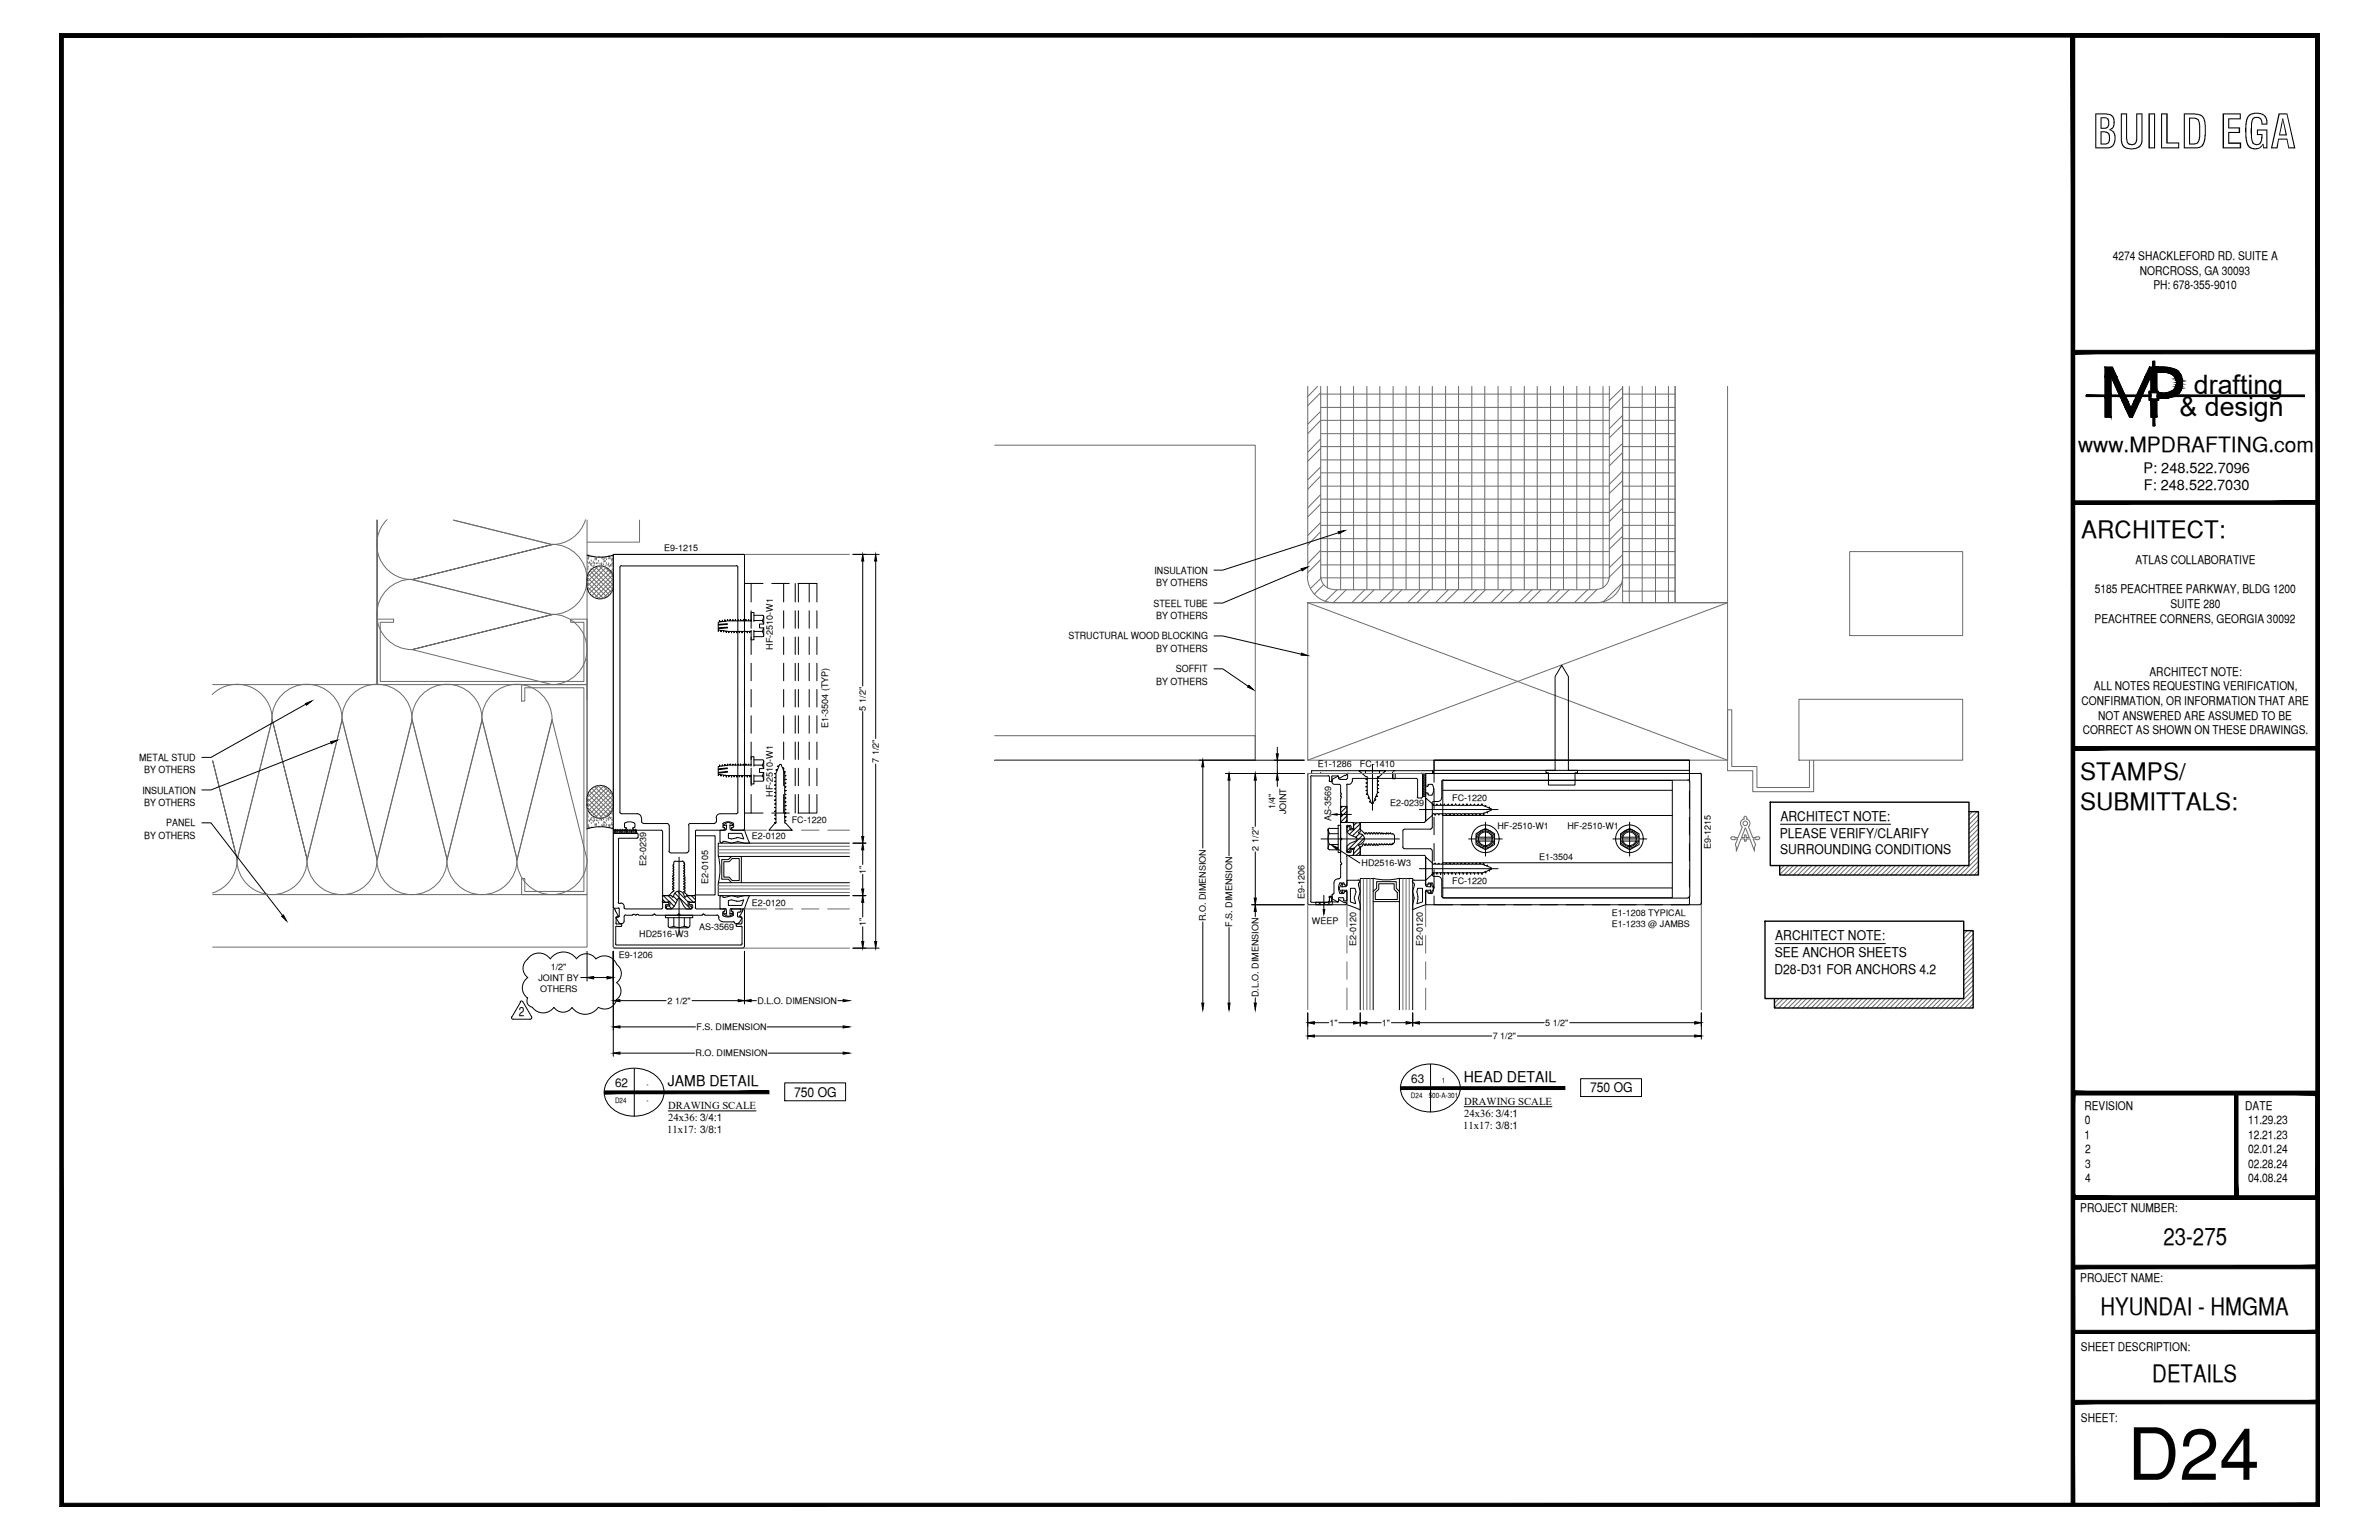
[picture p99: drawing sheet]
<svg xmlns="http://www.w3.org/2000/svg" width="432mm" height="279mm" viewBox="0 0 432 279" stroke-linecap="round" stroke-linejoin="round" font-family="sans-serif">
<defs><g id="words">
<text font-size="13.1" x="386.1" y="268.5">D24</text>
<text font-size="8.5" x="379.8" y="26.9">BUILD EGA</text>
<g font-size="4.9">
<text x="398.2" y="71.5">drafting</text>
<text x="395.6" y="75.5">&amp; design</text>
</g>
<g font-size="4.4">
<text x="377.8" y="97.5">ARCHITECT:</text>
<text x="377.6" y="141.5">STAMPS/</text>
<text x="377.6" y="146.9">SUBMITTALS:</text>
<text x="392.7" y="225.8">23-275</text>
<text x="381.3" y="238.5">HYUNDAI - HMGMA</text>
<text x="390.7" y="250.7">DETAILS</text>
</g>
<text font-size="3.8" x="377.2" y="82">www.MPDRAFTING.com</text>
<g font-size="2.7">
<text x="121.2" y="197">JAMB DETAIL</text>
<text x="265.7" y="196.3">HEAD DETAIL</text>
</g>
<g font-size="2.6">
<text x="389.1" y="85.8">P: 248.522.7096</text>
<text x="389.1" y="89">F: 248.522.7030</text>
</g>
<g font-size="2.4">
<text x="323.2" y="149">ARCHITECT NOTE:</text>
<text x="323" y="152">PLEASE VERIFY/CLARIFY</text>
<text x="323.1" y="155">SURROUNDING CONDITIONS</text>
<text x="322.1" y="173.6">SEE ANCHOR SHEETS</text>
<text x="322.2" y="170.6">ARCHITECT NOTE:</text>
<text x="322.1" y="176.7">D28-D31 FOR ANCHORS 4.2</text>
<text x="144.1" y="198.9">750 OG</text>
<text x="288.6" y="198.2">750 OG</text>
</g>
<text font-size="2.3" x="94.2" y="184.4">2</text>
<g font-size="2.2">
<text x="383.5" y="47.1">4274 SHACKLEFORD RD. SUITE A</text>
<text x="388.4" y="49.8">NORCROSS, GA 30093</text>
<text x="390.8" y="52.5">PH: 678-355-9010</text>
<text x="380.2" y="107.6">5185 PEACHTREE PARKWAY, BLDG 1200</text>
<text x="387.6" y="102.3">ATLAS COLLABORATIVE</text>
<text x="380.2" y="113">PEACHTREE CORNERS, GEORGIA 30092</text>
<text x="394" y="110.3">SUITE 280</text>
<text x="380" y="125.2">ALL NOTES REQUESTING VERIFICATION,</text>
<text x="390.1" y="122.6">ARCHITECT NOTE:</text>
<text x="377.8" y="127.9">CONFIRMATION, OR INFORMATION THAT ARE</text>
<text x="380.8" y="130.6">NOT ANSWERED ARE ASSUMED TO BE</text>
<text x="378" y="133.2">CORRECT AS SHOWN ON THESE DRAWINGS.</text>
<text x="111.6" y="197.2">62</text>
<text x="256.2" y="196.4">63</text>
<text x="378.3" y="201.3">REVISION</text>
<text x="378.4" y="204">0</text>
<text x="407.5" y="201.3">DATE</text>
<text x="408" y="204">11.29.23</text>
<text x="378.3" y="206.6">1</text>
<text x="378.5" y="209.2">2</text>
<text x="408" y="206.6">12.21.23</text>
<text x="408" y="209.2">02.01.24</text>
<text x="378.5" y="211.9">3</text>
<text x="378.5" y="214.5">4</text>
<text x="408" y="211.9">02.28.24</text>
<text x="408" y="214.5">04.08.24</text>
<text x="377.6" y="219.9">PROJECT NUMBER:</text>
<text x="377.6" y="232.5">PROJECT NAME:</text>
<text x="377.7" y="245.2">SHEET DESCRIPTION:</text>
<text x="377.7" y="257.9">SHEET:</text>
</g>
<g font-size="1.9">
<text x="121.3" y="201.2">DRAWING SCALE</text>
<text x="121.3" y="203.3">24x36: 3/4:1</text>
<text x="265.7" y="200.4">DRAWING SCALE</text>
<text x="265.7" y="202.6">24x36: 3/4:1</text>
<text x="121.1" y="205.5">11x17: 3/8:1</text>
<text x="265.6" y="204.8">11x17: 3/8:1</text>
</g>
<g font-size="1.8">
<text x="209.5" y="104.1">INSULATION</text>
<text x="209.9" y="106.3">BY OTHERS</text>
<text x="209.4" y="110.1">STEEL TUBE</text>
<text x="209.9" y="112.3">BY OTHERS</text>
<text x="193.9" y="116">STRUCTURAL WOOD BLOCKING</text>
<text x="209.9" y="118.2">BY OTHERS</text>
<text x="209.9" y="124.2">BY OTHERS</text>
<text x="213.4" y="122">SOFFIT</text>
<text x="25.3" y="138">METAL STUD</text>
<text x="26.2" y="140.3">BY OTHERS</text>
<text x="25.8" y="144">INSULATION</text>
<text x="26.2" y="146.2">BY OTHERS</text>
<text x="30.2" y="149.9">PANEL</text>
<text x="26.2" y="152.1">BY OTHERS</text>
</g>
<g font-size="1.6">
<text x="120.5" y="99.9">E9-1215</text>
<text x="140.3" y="117.9" transform="rotate(-90 140.3 117.9)">HF-2510-W1</text>
<text x="157.2" y="128.9" transform="rotate(-90 157.2 128.9)">5 1/2&quot;</text>
<text x="150.3" y="132.1" transform="rotate(-90 150.3 132.1)">E1-3504 (TYP)</text>
<text x="159.5" y="138.4" transform="rotate(-90 159.5 138.4)">7 1/2&quot;</text>
<text x="239.2" y="139.2">E1-1286</text>
<text x="246.8" y="139.2">FC-1410</text>
<text x="140.3" y="144.6" transform="rotate(-90 140.3 144.6)">HF-2510-W1</text>
<text x="143.7" y="149.4">FC-1220</text>
<text x="231.5" y="146.8" transform="rotate(-90 231.5 146.8)">1/4&quot;</text>
<text x="233.4" y="147.7" transform="rotate(-90 233.4 147.7)">JOINT</text>
<text x="241.6" y="149" transform="rotate(-90 241.6 149)">AS-3569</text>
<text x="252.3" y="146.2">E2-0239</text>
<text x="263.6" y="145.3">FC-1220</text>
<text x="136.5" y="152.3">E2-0120</text>
<text x="228.4" y="154.3" transform="rotate(-90 228.4 154.3)">2 1/2&quot;</text>
<text x="271.8" y="150.5">HF-2510-W1</text>
<text x="284.5" y="150.5">HF-2510-W1</text>
<text x="310.5" y="154.1" transform="rotate(-90 310.5 154.1)">E9-1215</text>
<text x="117.3" y="157" transform="rotate(-90 117.3 157)">E2-0239</text>
<text x="128.5" y="160.3" transform="rotate(-90 128.5 160.3)">E2-0105</text>
<text x="157.2" y="158.5" transform="rotate(-90 157.2 158.5)">1&quot;</text>
<text x="247.1" y="157.2">HD2516-W3</text>
<text x="263.6" y="160.3">FC-1220</text>
<text x="279.3" y="156.1">E1-3504</text>
<text x="136.5" y="164.4">E2-0120</text>
<text x="218.9" y="167.1" transform="rotate(-90 218.9 167.1)">R.O. DIMENSION</text>
<text x="236.8" y="163.1" transform="rotate(-90 236.8 163.1)">E9-1206</text>
<text x="238.1" y="167.6">WEEP</text>
<text x="292.5" y="166.1">E1-1208 TYPICAL</text>
<text x="112.3" y="173.7">E9-1206</text>
<text x="116" y="170">HD2516-W3</text>
<text x="126.9" y="168.7">AS-3569</text>
<text x="157.2" y="168" transform="rotate(-90 157.2 168)">1&quot;</text>
<text x="223.6" y="168.1" transform="rotate(-90 223.6 168.1)">F.S. DIMENSION</text>
<text x="246.1" y="171.7" transform="rotate(-90 246.1 171.7)">E2-0120</text>
<text x="258.3" y="171.7" transform="rotate(-90 258.3 171.7)">E2-0120</text>
<text x="292.5" y="168.1">E1-1233 @ JAMBS</text>
<text x="97.7" y="177.9">JOINT BY</text>
<text x="98" y="180">OTHERS</text>
<text x="99.9" y="176">1/2&quot;</text>
<text x="121.2" y="182.1">2 1/2&quot;</text>
<text x="137.5" y="182.1">D.L.O. DIMENSION</text>
<text x="228.4" y="180.9" transform="rotate(-90 228.4 180.9)">D.L.O. DIMENSION</text>
<text x="126.2" y="191.6">R.O. DIMENSION</text>
<text x="126.4" y="186.9">F.S. DIMENSION</text>
<text x="241.3" y="186.2">1&quot;</text>
<text x="250.8" y="186.2">1&quot;</text>
<text x="271" y="188.5">7 1/2&quot;</text>
<text x="280.5" y="186.2">5 1/2&quot;</text>
</g>
<g font-size="1.3">
<text x="117.3" y="197.2">-</text>
<text x="261.7" y="196.4">1</text>
<text x="111.6" y="200">D24</text>
<text x="117.3" y="200">-</text>
<text x="256.1" y="199.3">D24</text>
<text x="259.3" y="199.3">500-A-301</text>
</g>
</g></defs>
<!-- layer: SURROUNDING CONDITIONS -->
<g fill="none" stroke="#6c6c6c" stroke-width=".18">
<path d="M237.4 70.1v34.5M239.1 70.1l-1.7 1.8M239.7 74.6l-2.3 2.4M239.7 79.6l-2.3 2.4M239.7 71.2l-2.3 2.4M239.7 78.7h52.4M239.7 73.9h52.4M239.7 71.5h52.4M239.7 70.1v34.5M240.9 70.1v36.6M243.3 70.1v36.9M245.7 70.1v36.9"/>
<path d="M248.1 70.1v36.9M250.4 70.1v36.9M252.9 70.1v36.9M255.2 70.1v36.9M257.6 70.1v36.9M260 70.1v36.9M262.4 70.1v36.9M264.7 70.1v36.9M267.1 70.1v36.9M269.5 70.1v36.9M271.9 70.1v36.9M274.3 70.1v36.9"/>
<path d="M276.7 70.1v36.9M279 70.1v36.9M281.4 70.1v36.9M283.8 70.1v36.9M286.2 70.1v36.9M288.5 70.1v36.9M291 70.1v36.6M292.1 76.3h-52.4l-2.3 2.4M292.1 70.1v34.5M294.5 70.4l-2.4 2.3M294.5 75.4l-2.4 2.4M294.5 72l-2.4 2.4"/>
<path d="M294.5 77.1l-2.4 2.3M294.5 78.7h9.5M294.5 76.3h9.5M294.5 73.9h9.5M294.5 71.5h9.5M295.7 70.1v39.2M298.1 70.1v39.2M300.5 70.1v39.2M302.8 70.1v39.2M313.6 70.1v39.2h-9.6v-39.2v39.2h-9.5v-39.2v34.5M68.5 94.4v29.8v-29.8M68.5 94.4v29.8h-29.9"/>
<path d="M70.2 94.3a6.4 6.4 0 0 0-1.3 6.9 6.4 6.4 0 0 0 5.9 4M100.2 98.7a6.4 6.4 0 0 1 6.4 6.4 6.4 6.4 0 0 1-6.4 6.4l-25.4-6.3M106.3 94.3a6.4 6.4 0 0 1-6.1 4.5l-17.9-4.4M106.6 94.4v56M116.1 94.4v4h-9.5M180.5 80.8h47.3v57.1h-47.3h47.3v-4.4h-47.3M239.7 84.7l-2.3 2.4M239.7 89.7l-2.3 2.4M239.7 94.8l-2.3 2.4M239.7 99.8l-2.3 2.4M239.7 81.3l-2.3 2.4M239.7 86.4l-2.3 2.4"/>
<path d="M239.7 91.4l-2.3 2.4M239.7 96.5l-2.3 2.4M239.7 97.7h52.4M239.7 95.3h52.4M239.7 93h52.4M239.7 90.6h52.4M239.7 88.2h52.4M239.7 85.8h52.4M239.7 83.4h52.4M239.7 81h52.4M294.5 80.5l-2.4 2.3M294.5 85.5l-2.4 2.4"/>
<path d="M294.5 95.6l-2.4 2.4M294.5 82.1l-2.4 2.4M294.5 87.2l-2.4 2.3M294.5 92.2l-2.4 2.4M294.5 97.3l-2.4 2.3M294.5 97.7h9.5M294.5 95.3h9.5M294.5 93h9.5M294.5 88.2h9.5M294.5 85.8h9.5M294.5 83.4h9.5M294.5 81h9.5"/>
<path d="M304 90.6h-9.5l-2.4 2.3M68.5 112.3h2.9v.6h-2.4v10.7h37v-10.7h-2.4v-.6h3v11.9h-38.1zM74.8 105.1a6.4 6.4 0 0 0-6.4 6.4 6.4 6.4 0 0 0 6.4 6.4M74.8 105.2l25.4-6.4-25.4 6.4M74.8 117.9l25.4-6.4-25.4 6.4M100.2 111.4a6.4 6.4 0 0 1 6.4 6.4 6.4 6.4 0 0 1-6.4 6.4l-25.4-6.3M237.3 104.6a4.8 4.8 0 0 0 4.8 4.7M237.4 109.3h76.2v28.6h-76.2zM237.4 109.3l76.2 28.6M239.7 101.5l-2.3 2.4M239.7 104.8h52.4M239.7 102.5h52.4"/>
<path d="M239.7 100.1h52.4M239.7 104.6a2.38 2.38 0 0 0 2.4 2.3M239.8 104.9l-1.9 1.8M240.2 106.1l-1.6 1.7M242.1 109.3h47.7M242.1 107h47.7M242.7 107l-2.2 2.1M244.3 107l-2.3 2.3M247.7 107l-2.3 2.3M249.4 107l-2.4 2.3M252.8 107l-2.4 2.3M254.4 107l-2.3 2.3"/>
<path d="M257.9 107l-2.4 2.3M259.5 107l-2.3 2.3M262.9 107l-2.4 2.3M264.6 107l-2.4 2.3M268 107l-2.4 2.3M269.6 107l-2.3 2.3M273 107l-2.4 2.3M274.7 107l-2.4 2.3M278.1 107l-2.4 2.3M279.7 107l-2.3 2.3M283.1 107l-2.4 2.3M284.8 107l-2.4 2.3"/>
<path d="M288.2 107l-2.5 2.3M289.8 107l-2.3 2.3M292.1 104.6a2.38 2.38 0 0 1-2.4 2.3M294.3 105.9l-3.3 3.3M294.5 104.6a4.8 4.8 0 0 1-4.8 4.7M294.5 100.6l-2.4 2.4M294.5 102.3l-2.4 2.4M294.5 104.8h9.5M294.5 102.5h9.5M294.5 100.1h9.5M294.5 107.3h9.5M313.6 109.3l-76.2 28.6"/>
<path d="M335.7 100.1h20.5v15.2h-20.5zM38.5 126a6.4 6.4 0 0 1 7-1.4 6.4 6.4 0 0 1 3.9 5.9M38.6 138l4.5 18-4.5-18M49.3 130.5a6.4 6.4 0 0 1 6.4-6.4 6.4 6.4 0 0 1 6.4 6.4M49.4 130.6l6.4 25.4-6.4-25.4M49.4 130.6l-6.3 25.4M62 130.5a6.4 6.4 0 0 1 6.4-6.4 6.4 6.4 0 0 1 6.4 6.4M74.7 130.5a6.4 6.4 0 0 1 6.4-6.4 6.4 6.4 0 0 1 6.4 6.4M87.4 130.5a6.4 6.4 0 0 1 6.4-6.4 6.4 6.4 0 0 1 6.4 6.4M94.7 124.2h11.9v38.1h-11.9v-2.9h.5v2.3h10.8v-36.9h-10.8v2.4h-.5zM326.5 126.9h29.7v11h-29.7zM328.4 137.9v5h-9.5v-3.8h-4.6v-10.3h-.7v11h4.5v3.8h11.1v-5.7"/>
<path d="M43 155.9a6.4 6.4 0 0 0 6.4 6.4 6.4 6.4 0 0 0 6.4-6.4M43.1 155.9a6.4 6.4 0 0 1-4.5 6.1M55.7 155.9a6.4 6.4 0 0 0 6.4 6.4 6.4 6.4 0 0 0 6.4-6.4M55.8 156l6.3-25.4 6.4 25.4 6.3-25.4 6.4 25.4 6.3-25.4 6.4 25.4 6.3-25.4 6.4 25.4M68.4 155.9a6.4 6.4 0 0 0 6.4 6.4 6.4 6.4 0 0 0 6.4-6.4M81.1 155.9a6.4 6.4 0 0 0 6.4 6.4 6.4 6.4 0 0 0 6.4-6.4M93.8 155.9a6.4 6.4 0 0 0 6.4 6.4 6.4 6.4 0 0 0 6.4-6.4M38.6 162.3h68v9.5h-68"/>
</g>
<!-- layer: NOTES -->
<g fill="#fff" stroke="#fff" stroke-width=".18">
<path d="M24.8 136.1v4.8l11.3-4.8zM24.8 140.9l11.3-4.8v4.8z"/>
<path d="M25.3 142v4.9l10.8-4.9zM25.3 146.9l10.8-4.9v4.9z"/>
<path d="M25.7 148v4.8l10.4-4.8zM25.7 152.8l10.4-4.8v4.8z"/>
<path d="M209.4 120v4.9l10.4-4.9zM209.4 124.9l10.4-4.9v4.9z"/>
<path d="M193.4 114v4.9l26.4-4.9zM193.4 118.9l26.4-4.9v4.9z"/>
<path d="M208.7 108.1v4.9l11.1-4.9zM208.7 113l11.1-4.9v4.9z"/>
<path d="M209 102.2v4.8l10.8-4.8zM209 107l10.8-4.8v4.8z"/>
</g>
<path d="M242.9 96.5l1.2-.2-1.1 .5zM236.2 103.2l1.2-.3-1.1 .7zM236.2 118.5l1.2 .4h-1.2zM55.4 127.6l1.2-.4-1 .8zM60 134.6l1.2-.3-1.1 .6zM226.7 124.3l.8 .9-1.1-.5zM241.7 153.4l1.1 .4-.2 .4zM51.1 166.2l.3-.2 .6 1.1z" fill="#000" stroke="#000" stroke-width=".18"/>
<path d="M243 96.6l-21.1 6.8h-1.6M220.3 115.4h1.6l14.3 3.3M236.2 103.4l-14.3 6h-1.6M55.5 127.8l-17.2 9.6h-1.7M60.1 134.7l-21.8 8.6h-1.7M220.3 121.3h1.6l4.7 3.2M36.6 149.3h1.7l13 16.8M242.8 154l4 2.6M323.2 149.5h20M322.2 171.2h20M142.4 196.5h11.1v3.2h-11.1zM286.9 195.7h11v3.2h-11z" fill="none" stroke="#000" stroke-width=".18"/>
<!-- layer: GASKETS -->
<g fill="none" stroke="#000" stroke-width=".18">
<path d="M247.8 139.8v.5M250.4 139.8v.5M253.2 139.8l-.3 .1M260.1 139.8h-22v.5h22M260.1 139.8v.5v-.5M242.7 147.8h2.6M243.3 147.5l.1 .1M243.3 147.5v-1.2h1.2v2.8M243.4 147.9l-.1 1.3h1.3M243.4 147.6l.1 .1M243.5 147.7v.1M243.5 147.8l-.1 .2"/>
<path d="M243.7 146.3l-.4 .3M244.4 149.1l.2 .1M244.5 150.1v.8l.5 .5 1.2 .6M244.5 146.3l-1.2 1.1M244.5 147.2l-1.2 1.1M244.5 148l-1.2 1.2M244.5 148.8l-.4 .4M244.6 149.9l-.1 .1M244.6 154.5h.3M244.6 150h.3M244.7 150l-.2 .2M244.8 149.9l.1 .1"/>
<path d="M244.9 154.4l-.1 .1M245 150.1v.4M245 150.4l-.5 .5M245 154v.4M245 150.5l.1 .1M245.1 153.9h-.1M245.2 150.6h.5l-.8 .8M245.6 155.1l.1 .1M245.7 149.4v.9l.1 .2 1.1-1M245.7 153.9l.1 .1M245.7 149.2l-.1 .1M245.7 155.2h1.1"/>
<path d="M245.7 149.3h1.1M245.8 150.5l-.1 .1M245.8 154l-.1 .2v.9M246.1 151.9a.29 .29 0 0 1 .2 .3 .29 .29 0 0 1-.2 .2M246.2 152.5l-1.2 .5-.5 .5 .1 1M246.2 149.3l-.5 .5M246.6 150.9v.2M246.6 153.2v.2M246.6 153.5h.3v1.6M246.6 151.2l.5 .2M246.7 149.2l.1 .1M246.8 151.3l-.7 .6"/>
<path d="M246.8 155.1l-.1 .1M246.9 150.3l-1.4 1.3M246.9 153.7l-1.2 1.2M246.9 154.5l-.8 .7M246.9 149.4v1.5l-.3 .1M247.1 151.3a.92 .92 0 0 1 .5 .9 .92 .92 0 0 1-.5 .8M247.1 153.1l-.5 .2M247.3 151.5l-2.8 2.9M247.6 152l-1.9 1.9h-.5M252.8 140.1l-.1 .2M253.2 140.3v1h-.4v-1v1M120.2 163.5l.1 .1"/>
<path d="M120.3 163.2l.5 .5M120.3 162.6v1M120.3 162.5l-.1 .1M120.3 162.5h1.6l.1 .3M120.4 162.5l1.1 1.1-.2 .1h-1M121 164.3v.5h.1M121.3 162.5l1.4 1.4M121.4 164.3l.5 .5M121.4 163.5l.1 .1M121.5 164.2v.1M121.5 164.3l-.5 .1M121.6 164.2v-.6l.8 .9"/>
<path d="M122 162.7h.2M122.2 162.8a1.05 1.05 0 0 1 1-1.1 1.05 1.05 0 0 1 1.1 1.1M122.2 162.6l.7 .7M122.5 162.1l2.8 2.8M123 163.2a.29 .29 0 0 1 .2-.2 .29 .29 0 0 1 .3 .2M123 161.7l1.9 1.9v.6M123 163.2l-.6 1.1-.5 .6h-.8l-.1-.2M123.5 163.2l.6 1.1 .5 .6h.8M124.3 162.7h.2M124.7 162.5l1.2 1.2M124.8 164.2l.1 .1M124.9 163.5l-.1 .1"/>
<path d="M125 163.6l.2 .1h.9M125 164.3l.4 .1M125.4 164.3l.1 .1M125.5 162.5l.7 .8M125.5 164.8h-.1M125.5 164.5v.3M126.2 163.5l-.1 .1M126.2 162.6l-1.6-.1-.1 .3M126.2 162.6v1M238.9 163.7l-.1 .1M239.7 163.7l-.4 .4M240.3 162.4v2.6"/>
<path d="M240.6 163.7l-.4 .4M241.2 163.5l-.1 .1M241.3 162.8v.7M241.4 162.6l-.2 .2M241.4 162.6h.2l-.3 .4M241.6 162.6l.1 .2M241.7 163.5v.1M241.7 163.4l-.7 .7M241.7 162.8v.7M241.8 163.6v.5h-3v-.4h2.3"/>
</g>
<!-- layer: FASTENERS -->
<g fill="none" stroke="#000" stroke-width=".18">
<path d="M130.4 113.3l1.6-.1v.1l-1.6 .1M130.4 113.9l1.6-.1 .1 .1-1.7 .1M130.4 112.9v1.7v-.3l.4 .1 .1 .2v-.2h.4v.3l.1-.3 .4 .1v.2l.1-.2 .4 .1v.2v-.2h.4l.1 .2v-.2h.4v.2l.1-.2h.4v.2v-.2h.5v.2v-.2h.4l.1 .2v-.2h.4v.2l.1-.2h.4v.2v-.2h.5v.2v-.2h.2M135.1 110.8v3.2M135.1 115.6v3.1M136.3 112.8v-1.7h.5v1.7M136.3 112.4v.2h-.4v-.2l-.1 .2h-.4v-.2l-.1 .2h-.4v-.2v.2h-.4l-.1-.2v.2h-.4v-.2l-.1 .2h-.4v-.2l-.1 .2h-.4v-.2v.2h-.4l-.1-.2v.2h-.4v-.2l-.1 .2-.4 .1v-.2v.2l-.3 .1-.2-.3v.3h-.4l-.1-.2v.2l-.2 .1M136.3 105.9v3.3M136.3 110.8v3.2M136.3 114.4v4.3M136.8 114.4v1.7h-.5M136.8 111.6h1.6l.2 .2v1.4h-.7v.7h.7v1.5v.1h-1.8"/>
<path d="M136.8 114.6h1.6M136.8 112.6h1.6M138.4 114.6l.2 .7M138.4 112.6l.2 .6M138.5 105.9h-3.4v3.3M138.6 111.9l-.2 .7M138.6 113.9l-.2 .7M140.1 105.9h3.2M142.2 105.9v3.3M142.2 110.8v3.2M142.2 115.6v3.1M144.3 105.9v3.3"/>
<path d="M144.3 110.8v3.2M144.3 115.6v3.1M144.8 105.9h3.5v3.3M144.9 105.9v3.3M144.9 110.8v3.2M144.9 115.6v3.1M146.9 105.9v3.3M146.9 110.8v3.2M146.9 115.6v3.1M148.3 110.8v3.2M148.3 115.6v3.1M130.4 139.5l1.6-.2v.1l-1.6 .2"/>
<path d="M130.4 139.1v1.6v-.2h.4l.1 .3v-.2h.4v.2l.1-.1h.4v.3v-.2a.26 .26 0 0 1 .3-.1 .26 .26 0 0 1 .2 .3v-.3h.4l.1 .3v-.3h.4v.3l.1-.3h.4v.3l.1-.3h.3l.1 .3v-.3h.4l.1 .3v-.3h.4v.3l.1-.3h.4v.3l.1-.3h.3l.1 .3v-.3h.2M135.1 120.3v3.2M135.1 125.1v3.2M135.1 129.9v3.1M135.1 134.6v3.2M135.1 139.4v3.2M136.3 139v-1.7h.5v1.7M136.3 138.6v.2h-.4v-.2l-.1 .2h-.4v-.2v.2h-.5v-.2v.2h-.4l-.1-.2v.2h-.4v-.2l-.1 .2h-.4v-.2v.2h-.5v-.2v.2h-.4l-.1-.2v.2h-.4v-.2l-.1 .3h-.4v-.2l-.1 .2h-.4v-.2v.3h-.4l-.1-.2v.2l-.2 .1M136.3 120.3v3.2M136.3 125.1v3.2M136.3 129.9v3.1M136.3 134.6v3.2"/>
<path d="M136.3 139.4v3.2M136.8 137.9h1.7l.1 .1v1.4h-.7v.7h.7v1.5l-.2 .1h-1.6M136.8 138.8h1.6M138.4 138.8l.2 .6M138.6 138.1l-.2 .7M141.2 139h.2l.1-.3h.3l.2 .6 .3 .1h-.2l.2 .6h.3l-.2 .1v.6h.3l-.3 .1v.5l.3 .1-.3 .1v.5l.3 .1-.3 .1v.5h.3l-.3 .2v.5h.3l-.3 .1v.5l.3 .1-.3 .1v.5l.3 .1-.3 .1v.5l.3 .1-.3 .1v.4l.3 .2h-.3v.5l.3 .2h-.3v.5l.3 .1-.3 .1v.5l.3 .1-.3 .1v.5l.3 .1-.3 .1v.3l1.4 1.3h-4.2l1.1-1.2 .1-.1-.2-.1h.2v-.6l-.2-.1h.1a.37 .37 0 0 0 0-.6h-.1l.2-.1v-.5l-.2-.1 .2-.1v-.5l-.2-.1 .2-.1v-.5h-.2l.2-.1v-.6h-.2l.2-.1v-.6h-.2l.2-.1v-.6h-.2h.2v-.6l-.2-.1h.2v-.6l-.2-.1h.2v-.6l-.2-.1h.2v-.6h-.2l.2-.1v-.5l-.2-.1 .2-.1 .2-.4-.2-.2 .4-.1 .1-.3zM142.2 120.3v3.2M142.2 125.1v3.2M142.2 129.9v3.1M142.2 134.6v3.2M142.2 139.4v3.2M144.3 120.3v3.2"/>
<path d="M144.3 125.1v3.2M144.3 129.9v3.1M144.3 134.6v3.2M144.3 139.4v3.2M144.9 120.3v3.2M144.9 125.1v3.2M144.9 129.9v3.1M144.9 134.6v3.2M144.9 139.4v3.2M146.9 120.3v3.2M146.9 125.1v3.2M146.9 129.9v3.1"/>
<path d="M146.9 134.6v3.2M146.9 139.4v3.2M148.3 120.3v3.2M148.3 125.1v3.2M148.3 129.9v3.1M148.3 134.6v3.2M148.3 139.4v3.2M249.1 138.7v8.3M260.3 137.9h46.3v1.9h-46.3zM283.5 120.7l1.2 2v17.1h1.6v.4h-.4v2.2h-4.8v-2.2h-.5v-.4h1.7v-17.1zM123.3 155.5v14.2M130.4 140.1l1.6-.1 .1 .1-1.7 .2"/>
<path d="M135.1 144.1v3.4h3.4M136.3 144.1v3.4M136.8 140.6v1.6h-.5M136.8 140.8h1.6M138.4 140.8l.2 .7M138.6 140.1l-.2 .7M140.1 147.5h3.2M142.2 144.1v3.4M144.3 144.1v3.4M144.9 144.1v3.4M146.9 144.1v3.4M148.3 144.1v3.4h-3.5"/>
<path d="M239.8 152.2h14.2M241 153.9l.3 .3M241 150.6l.1 3.3 .2-.7M241.1 150.5l.2 .7M241.3 151.2a2.19 2.19 0 0 0 0 2M241.3 153.2h1.6M241.3 151.3h1.6M241.3 150.2l-.3 .3M241.4 154.2h1.5M241.4 150.3h1.5M242.9 149.7h.4v5h-.4zM248.1 142.7l.1 .1"/>
<path d="M248.1 142.1l.1 .5M248.1 143.4l.1 .1M248.1 142.7h-.2h.2M248.1 142h-.2l.2 .1M248.1 141.4h-.2h.2M248.1 140.9h-.2l-1.3-1.1h4.9l-1.2 1.1h-.2M248.1 144.1h-.1l.2 .1 .3 .5M248.1 143.4h-.2h.2M248.2 143.9l-.1 .2M248.2 143.9h.1M248.2 142.9l-.1 .5M248.2 140.9v.4"/>
<path d="M248.2 141.5v.4M248.2 143.6v.3M248.2 143.9v.1M248.2 142.6l-.1 .1M248.2 141.9l-.1 .1M248.2 141.3v.1M248.4 144.8h-.1h.2M248.5 144.6l-.1 .1M248.6 144.9l.1 .4-.2 .2h.4M249.4 145.3l-.2 .5h-.2l-.2-.3M249.5 145.2h-.1M249.5 144.9l.1 .1"/>
<path d="M249.6 145.1h.1l-.2 .1M249.7 144.5l-.1 .5M249.8 144.5h-.1M249.9 144.4l.2 .1h-.3M250 143.2l.1 .5M250 141.2v.4M250 141.6l.3 .1h-.2M250 142.3l.3 .1h-.2M250 142.9l.1 .1M250 140.9l.1 .1M250.1 141.1l.2-.1-.3 .1M250.1 143.1h.2l-.3 .1"/>
<path d="M250.1 143.8h.2h-.2M250.1 143.8l-.3 .5 .1 .1M250.1 141.7l-.1 .6M250.1 142.4l-.1 .5M257.6 146.9h14.3M257.6 157.6h14.3M260 146v.1M260 156.6l.3 .2M260 158.4v.1M260 146v-.1l-1.2-1.1v4.2l1.2-1.2M260 156.7l-1.2-1.2v4.2l1.2-1.2M260.1 146l-.1 .1"/>
<path d="M260.1 146l.1-.1v.1M260.1 158.5l.1 .1v-.1M260.1 146l.2 .1M260.3 147.6l.1 .2M260.3 158.3l-.2 .1h-.1M260.3 147.6l-.3 .2M260.3 141.9v-4h46.3v4M260.3 146.1h.4M260.3 158.4h.4M260.3 143.5v3.2M260.3 148.3v3.1M260.3 153v3.2"/>
<path d="M260.3 157.8v3.2M260.4 156.6l-.1 .2M260.5 147.8v.1v-.1M260.5 156.7v-.1v.1M260.5 156.6l.1 .2M260.6 147.6l-.1 .2M260.6 158.3l.2 .1 .2-.1M260.7 147.6h.3M260.7 156.8h.3M260.8 146l-.2 .1M260.8 146v-.1l.1 .1M260.8 158.5v.1l.1-.1"/>
<path d="M260.8 146l.2 .1M261 147.6l.1 .2 .2-.2M261 156.8l.1-.2 .2 .2M261 146.1h.4M261 158.4h.4M261.1 147.8l.1 .1v-.1M261.1 156.7l.1-.1v.1M261.3 147.6h.4M261.3 156.8h.4M261.3 158.3l.2 .1 .2-.1M261.5 146l-.2 .1M261.5 146v-.1v.1"/>
<path d="M261.5 158.5v.1v-.1M261.5 146l.2 .1M261.7 147.6l.1 .2 .2-.2M261.7 156.8l.1-.2 .2 .2M261.7 146.1h.3M261.7 158.4h.3M261.8 147.8v.1l.1-.1M261.8 156.7v-.1l.1 .1M261.9 141.6h41.6v21.3h-41.6zM261.9 143.4h41.6M261.9 148h41.6M261.9 156.5h41.6"/>
<path d="M262 158.3l.1 .1 .2-.1M262 147.6l.5 .2 .2-.2h.3l.1 .2 .2-.2h.4M262 156.8l.5-.2 .2 .2h.3l.1-.2 .2 .2h.4M262.1 146l-.1 .1M262.1 146l.1-.1v.1M262.1 158.5l.1 .1v-.1M262.1 146l.2 .1M262.3 158.4h.4M262.5 147.8v.1l.1-.1M262.5 156.7v-.1l.1 .1M262.7 158.3l.1 .1 .2-.1M262.8 146l-.5 .1"/>
<path d="M262.8 146l.1-.1v.1M262.8 158.5l.1 .1v-.1M262.8 146l.2 .1h.4M263 158.4h.4M263.2 147.8v.1v-.1M263.2 156.7v-.1v.1M263.4 158.3l.1 .1 .2-.1M263.5 146l-.1 .1M263.5 146v-.1l.1 .1M263.5 158.5v.1l.1-.1M263.5 146l.2 .1M263.7 147.6l.1 .2 .2-.2"/>
<path d="M263.7 156.8l.1-.2 .2 .2M263.7 146.1h.3M263.7 158.4h.3M263.8 147.8l.1 .1v-.1M263.8 156.7l.1-.1v.1M264 158.3l.2 .1M264 147.6h.4M264 156.8h.4M264.2 146l-.2 .1M264.2 146v-.1v.1M264.2 158.5v.1v-.1M264.2 146l.2 .1"/>
<path d="M264.4 147.6l.1 .2 .2-.2M264.4 158.3l-.2 .1M264.4 156.8l.1-.2 .2 .2M264.4 146.1h.3M264.4 158.4h.3M264.5 147.8v.1l.1-.1M264.5 156.7v-.1l.1 .1M264.7 158.3l.2 .1 .1-.1M264.7 147.6h.3M264.7 156.8h.3M264.9 146l-.2 .1M264.9 146v-.1v.1"/>
<path d="M264.9 158.5v.1v-.1M264.9 146l.1 .1M265 147.6l.2 .2M265 146.1h.4M265 158.4h.4M265.2 156.6l-.2 .2M265.2 147.8v.1v-.1M265.2 156.7v-.1v.1M265.2 156.6l.2 .2M265.4 147.6l-.2 .2M265.4 158.3l.2 .1 .1-.1M265.4 147.6h.3"/>
<path d="M265.4 156.8h.3M265.6 146l-.2 .1M265.6 146v-.1v.1M265.6 158.5v.1v-.1M265.6 146l.1 .1M265.7 147.6l.2 .2 .1-.2M265.7 156.8l.2-.2 .1 .2M265.7 146.1h.4M265.7 158.4h.4M265.9 147.8v.1v-.1M265.9 156.7v-.1v.1M266.1 147.6h.3"/>
<path d="M266.1 156.8h.3M266.1 158.3l.2 .1 .1-.1M266.3 146l-.2 .1M266.3 146v-.1v.1M266.3 158.5v.1v-.1M266.3 146l.1 .1M266.4 147.6l.2 .2 .1-.2M266.4 156.8l.2-.2 .1 .2M266.4 146.1h.4M266.4 158.4h.4M266.6 147.8v.1v-.1M266.6 156.7v-.1v.1"/>
<path d="M266.6 152.2h6.1M266.7 158.3l.2 .1 .1-.1M266.8 147.6l.5 .2 .1-.2h.4l.1 .2 .2-.2h.4M266.8 156.8l.5-.2 .1 .2h.4l.1-.2 .2 .2h.4M266.9 146l-.2 .1M266.9 146l.1-.1v.1M266.9 158.5l.1 .1v-.1M266.9 146l.1 .1M267.1 158.4h.4M267.3 147.8v.1v-.1M267.3 156.7v-.1v.1M267.4 158.3l.2 .1 .1-.1"/>
<path d="M267.6 146l-.5 .1M267.6 146l.1-.1v.1M267.6 158.5l.1 .1v-.1M267.6 146l.1 .1h.5M267.8 158.4h.4M267.9 151.3l1.7-1 1.7 1v1.9l-1.7 1-1.7-1zM267.9 151.9h3.4M267.9 152.6h3.4M267.9 151.8a1.68 1.68 0 0 1 1.7-1.3 1.68 1.68 0 0 1 1.6 1.3M267.9 152.5a1.68 1.68 0 0 0 1.7 1.4 1.68 1.68 0 0 0 1.6-1.4M268 147.8v.1v-.1M268 156.7v-.1v.1"/>
<path d="M268.1 158.3l.2 .1M268.2 152.5a1.43 1.43 0 0 0 1.4 1.1 1.43 1.43 0 0 0 1.4-1.1M268.2 151.8a1.43 1.43 0 0 1 1.4-1.1 1.43 1.43 0 0 1 1.4 1.1M268.3 146l-.2 .1M268.3 158.5v.1l.1-.1M268.4 146l-.1-.1 .1 .2M268.4 147.6l.2 .2M268.4 158.3l-.1 .1M268.5 146.1h.3M268.5 158.4h.3M268.6 156.6l-.2 .2M268.6 147.8l.1 .1v-.1"/>
<path d="M268.6 156.7l.1-.1v.1M268.6 156.6l.2 .2M268.8 147.6l-.2 .2M268.8 158.3l.1 .1M268.8 147.6h.4M268.8 156.8h.4M268.9 146l-.1 .1M269 146v-.1v.1M269 158.5v.1v-.1M269 146l.1 .1M269.1 158.3l-.1 .1M269.1 146.1l.3 .1"/>
<path d="M269.2 147.6l.1 .1M269.2 156.8l.1-.1 .1 .1M269.3 156.8l.1 .2M269.4 147.6l-.1 .2v-.1M269.4 147.5l-.1 .1M269.4 158.2l.2 .1M269.4 157l.4 .1M269.4 158.2l-.3 .2M269.6 146.1l-.2 .1M269.6 149.2v6.1M269.6 146.2l.1 .2M269.7 158.2v.1"/>
<path d="M269.7 146.1v.2M269.7 158.1l-.1 .1M269.8 147.3l.2 .2M269.8 157.1l.2-.1 .1 .2M269.8 147.4l-.4 .1M269.8 146.4l.3 .2M270 147.4v.1M270.1 147.2l-.1 .1M270.1 146.5l.2-.1 .1 .2M270.1 157.9l.2 .1M270.1 157.2l.5 .2M270.1 157.9l-.3 .2"/>
<path d="M270.3 146.6l.1 .1M270.4 157.9l-.1 .2M270.4 157.7l-.1 .2M270.4 146.7h.2M270.6 146.7v.1M270.6 157.4v.1M270.6 146.9v.1M270.6 157.6v.1M270.6 147l-.5 .3M270.6 157.7l-.2 .1M270.7 146.8v.1M270.7 157.5v.2"/>
<path d="M292.7 152.2h6.2M294.1 151.8a1.68 1.68 0 0 1 1.7-1.3 1.68 1.68 0 0 1 1.6 1.3M294.1 152.5a1.68 1.68 0 0 0 1.7 1.4 1.68 1.68 0 0 0 1.6-1.4M294.1 151.3l1.7-1 1.7 1v1.9l-1.7 1-1.7-1zM294.1 151.9h3.4M294.1 152.6h3.4M294.4 151.8a1.43 1.43 0 0 1 1.4-1.1 1.43 1.43 0 0 1 1.3 1.1M294.4 152.5a1.43 1.43 0 0 0 1.4 1.1 1.43 1.43 0 0 0 1.3-1.1M295.8 149.2v6.1M306.6 143.5v3.2M306.6 148.3v3.1M306.6 153v3.2"/>
<path d="M306.6 157.8v3.2M120.8 166.1h4.9v.4h-4.9zM121.3 166.5v1.5M121.3 168l.3 .3M121.5 168.3l.7-.3a2.19 2.19 0 0 0 2 0l.8 .3M121.6 168.3h3.3M122.3 166.5v1.6M124.2 166.5v1.6M125.2 168l-.3 .3M125.2 166.5v1.5M260.3 162.6v1.5h3.4M261.9 161.1h41.6"/>
<path d="M265.2 164.1h3.2M270 164.1h3.2M274.8 164.1h3.1M279.5 164.1h3.2M284.3 164.1h3.2M289.1 164.1h3.1M293.8 164.1h3.2M298.6 164.1h3.2M306.6 162.6v1.5h-3.3"/>
<circle cx="269.6" cy="152.2" r="2.51"/>
<circle cx="269.6" cy="152.2" r="1.24"/>
<circle cx="295.8" cy="152.2" r="2.51"/>
<circle cx="295.8" cy="152.2" r="1.24"/>
</g>
<!-- layer: COMPONENTS -->
<g fill="none" stroke="#000" stroke-width=".18">
<path d="M111.3 100.8v49.7M112.8 102.6l-.3 .3v44.5M112.8 102.7h20.9M133.6 102.6l.3 .3v44.5M135 100.6l.1 .1M135 100.6h-23.5l-.2 .1M135.1 100.8v49.7M111.3 150.5l.1 .1M111.4 150.6h2.1M112.5 147.4l.3 .2M112.8 147.6h2.9M113.3 150l.1 .1"/>
<path d="M113.4 149.3a1.81 1.81 0 0 1 1.8 0M113.4 149.4l-.1 .7M113.5 150.2h.1M113.6 150.1l.1 .1M113.7 150.3l-.3 .3M113.7 150.2v.2M114.9 150.3l.2 .3M114.9 150.2v.2M115 150.1l-.1 .1M115 150.2h.1M115.1 150.6h4.9l.2 .2M115.1 149.4h.1"/>
<path d="M115.2 150l-.1 .1M115.3 149.5v.6M115.7 147.6a.73 .73 0 0 1 .7 .8M116.5 148.4v.7M116.5 149.1l.2 .3M116.8 149.4h4.4M120.3 150.8v11.5l.1 .1M121.1 149.4l.3 .3M121.4 154.4l.3 .3M121.5 149.7v4.7M121.7 154.7h3M122.1 158.9v.2"/>
<path d="M122.1 159.3v.2M122.1 159.8v.2M122.2 157.5v.2M122.2 158.5v.1M122.2 157v.2M122.2 158v.1M122.2 159.1l.1 .1M122.2 159.6h.1M122.2 157.1v.1M122.2 158.1v.1M122.2 156.9v.1M122.2 157.4v.1"/>
<path d="M122.2 158.4v.1M122.2 157h.1M122.2 157.2l.1 .1M122.2 157.4h.1M122.2 157.7h.1M122.2 158.2h.1M122.2 158.4h.1M122.2 158.7h.1M122.2 156.8v.1M122.3 157.2v.2M122.3 157.7l-.1 .3M122.3 158.2v.2"/>
<path d="M122.3 158.6v.2M122.3 159.1v.2M122.3 159.6v.2M122.3 156.5v.3M122.3 157.9h-.1M122.3 158.8l-.1 .1M122.3 159.3l-.1 .1M122.3 159.8h-.1M122.6 156.2l-.3 .3M122.6 156.3h1.3M123.9 156.2l.2 .3M124.1 159.3v.2"/>
<path d="M124.1 158.9v.2M124.1 158.4v.1M124.1 157.9v.2M124.1 157.4v.2M124.1 157v.1M124.1 159.8v.2M124.1 156.6h.1M124.2 158.9h.1M124.2 158.4h.1M124.2 158.1h.1M124.2 158h.1M124.2 157.5h.1"/>
<path d="M124.2 157.2h.1M124.2 157h.1M124.2 156.7h.1M124.2 159.5l.1 .1M124.2 159.1h.1M124.2 157.6v.1M124.2 158.6h.1M124.2 158.6l.1 .1M124.2 158.1l.1 .2M124.2 157.6l.1 .1M124.2 157.2l.1 .2M124.3 156.8v.1"/>
<path d="M124.3 157.7v.2M124.3 158.7v.1M124.3 158.8l-.1 .1M124.3 158.3l-.1 .1M124.3 157.8l-.1 .1M124.3 157.3l-.1 .1M124.3 156.9l-.1 .1M124.3 159.6v.2M124.3 159.1v.2M124.3 159.8l-.1 .1M124.3 159.3l-.1 .1M125 154.4l-.3 .3"/>
<path d="M125 149.7v4.7M125.3 149.4l-.3 .3M125.3 149.4h4.4M126.2 150.8v11.6M130 149.1l-.3 .3M130 148.4v.7M131.2 150l.1 .1M131.2 149.4h.1M131.3 149.5v.6M131.3 149.3a1.81 1.81 0 0 1 1.8 0M131.3 150.2h.1M131.4 150.6h-5l-.2 .2"/>
<path d="M131.4 150.1l.1 .1M131.6 150.3l-.3 .3M131.6 150.2v.2M132.8 150.3l.2 .3M132.8 150.2v.2M132.9 150.1l-.1 .1M132.9 150.2h.1M133 150.6h2M133 149.4h.1M133.1 150l-.1 .1M133.2 149.5v.6M133.7 147.6h-3a.73 .73 0 0 0-.7 .8"/>
<path d="M133.9 147.4l-.3 .2M135.1 150.5l-.1 .1M237.4 140.7v23.1M237.6 140.3l-.3 .3M237.6 140.3h6.7M237.9 141v22.5M238.1 140.7l-.2 .2M238.1 140.8h3M239.7 140.3h.1M241.1 140.7l.1 .2M241.2 141.6l.2 .2M241.3 140.9v.8"/>
<path d="M241.4 141.8h.2M241.7 140.9l.1-.1h1l.2 .1M241.7 141v.7M241.7 141.6l-.1 .2M243 141l.2 .1M244 140.7l-.8 .5M244.1 140.7h-.1M244.1 140.7h.2M244.3 140.3l.1 .2-.1 .2M246.8 155l.1 .1M246.8 150.3h.1M246.9 153.8l-.1 .1"/>
<path d="M246.9 150.4l.6 .7M246.9 149.4v.9M246.9 153.9v1.2M247 155.2h11.5l.2 .2M247.3 153.3h-.1M247.3 153.4l-.4 .4M247.4 153.1h.1l.1 .3M247.5 153.2l-.2 .2M247.5 151v.1M247.6 151.1l.1 .2M247.7 151.3h.1M247.7 153.3h.1"/>
<path d="M247.9 151.1h.1M247.9 153.1h.1l.2 .3M247.9 151.1l-.1 .2M247.9 153.2l-.1 .2M248.1 151.1l.1 .2M248.1 151.3h.2M248.1 153.3h.2M248.3 151.1v.2M248.4 151.1h.1M248.4 153.1h.1l.1 .2M248.4 153.2l-.1 .2M248.5 151.1l.2 .2"/>
<path d="M248.6 153.3h.2M248.6 151.3h.2M248.8 151.1h.2M248.8 153.1h.1l.2 .3M248.9 151.1l-.1 .2M248.9 153.2l-.1 .1M249 151.1l.1 .2M249.1 151.3h.1M249.1 153.3h.1M249.3 151.1l-.1 .2M249.3 151.1h.2M249.3 153.1h.1l.2 .3"/>
<path d="M249.4 153.2l-.1 .2M249.5 151.1l.1 .2M249.6 153.3h.1M249.6 151.3h.1M249.8 153.1h.1l.2 .3M249.8 151.1h.1M249.8 153.2l-.1 .2M249.8 151.1l-.1 .2M250 151.1l.1 .2M250 153.3h.2M250 151.3h.2M250.3 151.1l-.1 .2"/>
<path d="M250.3 153.1l.1 .1M250.3 153.2v.2M250.4 151.1h-.1M250.4 151.1l.2 .2M250.5 153.2h.1M250.5 151.3h.2M250.6 153.3h.1M250.7 153.2h-.1M250.7 151.3h.1M250.7 153.1l.3 .1M250.8 153.2h.1M250.8 151.2h-.1"/>
<path d="M250.9 151.2h.1M250.9 153.2h.1M251 151.3h.1M251 153.3h.1M251.2 153.2h-.1M251.2 153.1l.2 .1M251.3 153.2h-.1M251.4 153.2h.1M251.4 151.2l-.2 .1M251.5 151.3h.1M251.5 153.3h.1M251.6 153.2h.1"/>
<path d="M251.7 151.3h.1M251.7 153.1l.2 .1M251.7 153.2h.1M251.7 151.2h.1M251.8 151.2h.1M251.9 153.2h.1M251.9 151.3h.2M252 151.3h.1M252 153.3h.1M252.1 153.2h.1M252.2 153.1l.1 .1M252.2 153.2h.1"/>
<path d="M252.4 153.2h.1M252.4 151.2l-.2 .1M252.4 151.3h.1M252.4 151.2l.1 .1M252.5 153.3h.1M252.5 151.3h.3M252.6 153.2h-.1M252.7 153.2h.1M252.8 153.2h-.1M252.8 151.3l.2 .2M252.8 153.2h.1M253 152.8l-.2 .3"/>
<path d="M253.1 151.6v1.2M254.6 153.7l.3 .3M254.9 150.4l-.3 .3v3M255 150.4h4.7M255 154h4.7M258.6 149.2h-11.7l-.1 .1M258.7 142.4l.2 .2M258.7 149l-.2 .2M258.8 146.9h.1M258.8 157.6h.1M258.8 144.1v4.9M258.8 155.4v4.9"/>
<path d="M258.9 143.8l-.2 .2M259 143.9h.1M259 142.7h.1M259.1 143.9l.1 .1M259.2 144.1l.1 .1M259.2 142.4v.2M259.2 144v.1M259.2 142.5l-.1 .1M259.3 142.3l-.1 .1M259.3 144.3h.6M259.3 142.3h.6M259.6 154l.3 .3"/>
<path d="M259.9 142.3l.1 .1M259.9 158.7l.3 .2M259.9 150.1l-.3 .3M260 144.2h-.1M260 145.7v4.5M260 154.3v4.4M260 142.3a1.81 1.81 0 0 1 0 1.8M260.2 145.4l-.3 .3M260.2 145.4h.8M260.2 159h.8M260.3 143.3h.1M261 159a.73 .73 0 0 1 .7 .7"/>
<path d="M261.7 141.8v2.9a.73 .73 0 0 1-.7 .7M261.7 159.8v2.8M262 141.5l-.3 .3M262 141.5h44.4M306.4 141.5l.2 .3M306.7 141.8v20.8M308.6 140.3l.1 .1M308.6 140.3h-49.7l-.1 .1v2M308.8 140.5v23.5M111.3 171.7l.3 .3M111.6 172h23.3M111.6 165.1l-.1-.2-.2 .2v6.6"/>
<path d="M111.7 171.2l.2 .2M111.7 165.3h.1M111.7 165.1v.2M111.8 167.5l.1 .1M111.8 168.2v3.1M111.8 165.4l.4 .8M111.8 166.6v.9M111.9 168l-.1 .2M111.9 166.4l-.1 .1M112 168.1h.7M112 171.4h22.5M112 167.6h.7"/>
<path d="M112 166.4h.1M112.2 166.1l-.2 .3M112.7 167.6l.1 .3-.1 .2M120.4 162.5h.9M121.4 162.4h-.1M122.1 160.3v.2M122.1 160.8v.2M122.1 161.2v.2M122.1 161.8l-.7 .7M122.2 160l.1 .1M122.2 160.5l.1 .1M122.2 161l.1 .1"/>
<path d="M122.2 161.5h.1M122.3 160.1v.2M122.3 160.5v.2M122.3 161v.2M122.3 161.5v.2M122.3 160.3h-.1M122.3 160.7l-.1 .1M122.3 161.2l-.1 .1M122.3 161.7l-.2 .1M124.1 161.7v.2M124.1 161.2v.2M124.1 160.8v.2"/>
<path d="M124.1 160.3v.2M124.2 161.9l.1 .1M124.2 161.4l.1 .1M124.2 161h.1M124.2 160.5l.1 .1M124.2 160l.1 .1M124.3 160.5v.2M124.3 161.5v.2M124.3 161v.2M124.3 160.1v.2M124.3 162l.1 .1M124.3 161.7l-.1 .1"/>
<path d="M124.3 161.2l-.1 .1M124.3 160.8h-.1M124.3 160.3h-.1M124.4 162.1l.4 .4M124.8 162.4h.1M124.9 162.5h1.2M126.2 162.3l-.1 .1M133.6 167.9l.2 .2M133.7 167.8v.2M133.8 167.6l-.2 .1M133.8 168.1h.8M133.8 167.6h.7"/>
<path d="M134.3 166.1l.1 .3M134.5 166.4l.1 .1M134.5 168l.2 .2M134.6 167.5l-.1 .1M134.7 168.2v3l-.2 .2M134.7 166.6v.9M134.7 165.3h.1M134.7 165.4l-.4 .8M134.7 165.1l.2-.2 .2 .2M134.8 165.1v.2M135.1 165.1v6.6M135.1 171.7l-.3 .3"/>
<path d="M237.3 163.8l.3 .3M237.6 164.1h6.7M237.9 163.5l.2 .2M238.1 163.7h3M239.7 164.1h.1M241.2 163.5l-.1 .1M241.3 162.8v.7M241.4 162.6l-.2 .2M241.4 162.6h.2M241.6 162.6l.1 .2M241.7 162.8v.7M243 163.4l-.2 .2h-.9l-.2-.1"/>
<path d="M243.2 163.3l-.2 .1M243.2 163.3l.8 .5h.3M244.3 163.8l.1 .1-.1 .2M258.7 160.3l.2 .2M258.8 162v2M258.8 164l.1 .1M258.9 164.1h49.7M258.9 161.7l-.2 .3M259 161.8h.1M259 160.6h.1M259.1 161.7l.1 .1M259.2 162l.1 .1"/>
<path d="M259.2 160.3l-.1 .2M259.2 161.9v.1M259.3 160.2l-.1 .1M259.3 162.1h.6M259.3 160.2h.6M259.9 160.2l.1 .1M260 162l-.1 .1M260 160.2a1.81 1.81 0 0 1 0 1.8M260.3 161.2h.1M261.7 162.6l.3 .3M262 162.9h44.4M306.6 162.6l-.2 .3"/>
<path d="M308.7 163.9l-.1 .2"/>
</g>
<!-- layer: Gasket -->
<g fill="none" stroke="#000" stroke-width=".18">
<path d="M111.3 150.6h4.2v.6h-4.2zM111.5 151.2h.1M111.5 150.9h.1M111.5 150.7h.1M111.7 151.1h.1M111.7 150.9h.1M111.7 150.6h.1M112 151.2h.1M112 150.9h.1M112 150.7h.1M112.1 151.1h.1M112.1 150.9h.1"/>
<path d="M112.1 150.6h.1M112.4 151.2h.1M112.4 150.9h.1M112.4 150.7h.1M112.6 151.1h.1M112.6 150.9h.1M112.6 150.6h.1M112.8 151.2h.1M112.8 150.9h.1M112.8 150.7h.1M113 151.1h.1M113 150.9h.1"/>
<path d="M113 150.6h.1M113.3 151.2h.1M113.3 150.9h.1M113.3 150.7h.1M113.5 151.1h.1M113.5 150.9h.1M113.5 150.6h.1M113.7 151.2h.1M113.7 150.9h.1M113.7 150.7h.1M113.9 151.1h.1M113.9 150.9h.1"/>
<path d="M113.9 150.6h.1M114.2 151.2h.1M114.2 150.9h.1M114.2 150.7h.1M114.4 151.1h.1M114.4 150.9h.1M114.4 150.6h.1M114.6 151.2h.1M114.6 150.9h.1M114.6 150.7h.1M114.9 151.1h.1M114.9 150.9h.1"/>
<path d="M114.9 150.6h.1M115.1 151.2h.1M115.1 150.9h.1M115.1 150.7h.1M115.3 151.1h.1M115.3 150.9h.1M115.3 150.6h.1M115.5 151.2h.1M115.5 150.9h.1M115.5 150.7h.1M126.2 151.6h3.6v10.8h-3.6zM130.7 152.6a.29 .29 0 0 0 .3 .3 .29 .29 0 0 0 .3-.3"/>
<path d="M131.3 152.7l1.5 .3 1.1-.3M131.3 149.6l.1 .2M131.4 149.8l.5-.1-.1 .7-.1 .2M131.7 150.6h-1v2.1M132 149.2l-.6 .4M132 149.2h.3M132.3 149.2l.7 .4M132.7 150.6h2.5M133 149.8l-.5-.1v.7l.2 .2M133 149.6l-.1 .2M133.7 152l-.9 .2-.6-.1v-.9h2.4l.4 1-.8-.2M134 152.7h-.2"/>
<path d="M134 152.7l1.1 .3h1M134.1 152h-.4M135.1 150.5l.9 2.4M246.5 159.6a.29 .29 0 0 1 .3 .3 .29 .29 0 0 1-.3 .3M246.6 159.7h-2.1v1M256.6 159.6a.29 .29 0 0 0-.3 .3 .29 .29 0 0 0 .3 .3M256.7 159.7h2.1v1M258.2 140.3h.6v4.2h-.6zM258.2 140.5h.1M258.2 140.9h.1M258.2 141.4h.1M258.2 141.8h.1"/>
<path d="M258.2 142.2h.1M258.2 142.7h.1M258.2 143.2h.1M258.2 143.6h.1M258.2 144.1h.1M258.2 144.5h.1M258.3 140.7h.1M258.3 141.2h.1M258.3 141.6h.1M258.3 142h.1M258.3 142.5h.1M258.3 142.9h.1"/>
<path d="M258.3 143.4h.1M258.3 143.8h.1M258.3 144.3h.1M258.4 140.5h.1M258.4 140.9h.1M258.4 141.4h.1M258.4 141.8h.1M258.4 142.2h.1M258.4 142.7h.1M258.4 143.2h.1M258.4 143.6h.1M258.4 144.1h.1"/>
<path d="M258.4 144.5h.1M258.5 140.7h.1M258.5 141.2h.1M258.5 141.6h.1M258.5 142h.1M258.5 142.5h.1M258.5 142.9h.1M258.5 143.4h.1M258.5 143.8h.1M258.5 144.3h.1M258.6 140.5h.1M258.6 140.9h.1"/>
<path d="M258.6 141.4h.1M258.6 141.8h.1M258.6 142.2h.1M258.6 142.7h.1M258.6 143.2h.1M258.6 143.6h.1M258.6 144.1h.1M258.6 144.5h.1M258.8 140.7h.1M258.8 141.2h.1M258.8 141.6h.1M258.8 142h.1"/>
<path d="M258.8 142.5h.1M258.8 142.9h.1M258.8 143.4h.1M258.8 143.8h.1M258.8 144.3h.1M130.7 162.8v2.1h1M130.7 162.8a.29 .29 0 0 1 .3-.3 .29 .29 0 0 1 .3 .3M131.4 165.9l.6 .3M131.4 165.6l-.1 .2M131.7 164.8l.1 .2M131.8 165l.1 .9-.5-.2M132 166.2h.3"/>
<path d="M132.5 165v.9l.5-.2M132.7 164.8l-.2 .2M132.7 164.9h2.5M132.9 165.6l.1 .2M133 165.9l-.7 .3M133.7 163.5h.4M133.7 163.5l-.9-.2-.6 .1v.9h2.4l.4-1-.8 .2M133.8 162.7h.2M133.9 162.8l-1.1-.3-1.5 .3M136 162.5l-.9 2.4M136.1 162.5h-1l-1.1 .3M243.1 161v.3"/>
<path d="M243.1 161.4l.4 .6M243.5 160.3l.1 .1M243.5 160.3l-.4 .7M243.6 161.9l-.1 .1M243.7 160.4l-.2 .5 .8-.1M244.3 161.5l.2 .1M244.3 161.5h-.8l.2 .4M244.5 164.2l2.3 .9M244.5 160.6l-.2 .2M244.5 161.7v2.4M245.8 162.7v.4M245.9 162.7l.2-.9-.2-.6h-.8v2.4l1 .4-.2-.9"/>
<path d="M246.6 160.3l.3 1.4a2.45 2.45 0 0 0 0 2.4v.9M256.7 160.3v.3l-.3 1.1a2.99 2.99 0 0 1 0 2.4v.9M257.3 162.7v.4M257.4 162.7l-.2-.9 .1-.6h.9v2.4l-1 .4 .2-.9M258.8 161.7v2.4M258.8 160.6l.1 .2M258.8 164.2l-2.4 .9M258.9 161.5h.8l-.1 .4M258.9 161.5l-.1 .1M259.5 161.9l.2 .1M259.6 160.4l.1 .5-.8-.1M259.7 160.3l-.2 .1"/>
<path d="M259.7 160.3l.5 .7M260.1 161v.3M260.2 161.4l-.5 .6"/>
</g>
<!-- layer: GLASS -->
<path d="M130.4 155.3l.3 2.1-.1 1.3-.2 1.4M154.2 153h-23.8v2.4h23.8M249.2 159.3l1.4 .3h1.4l2-.3M154.2 160.1h-23.8v2.4h23.8M246.9 183.2v-23.8h2.3v23.8M254 183.2v-23.8h2.4v23.8" fill="none" stroke="#000" stroke-width=".18"/>
<path d="M130.4 153.5h23.8M130.4 154.7h23.8M130.4 154.2h23.8M247.5 159.4v23.8M248.1 159.4v23.8M248.7 159.4v23.8M254.6 159.4v23.8M255.2 159.4v23.8M255.8 159.4v23.8M130.4 160.7h23.8M130.4 161.9h23.8M130.4 161.3h23.8" fill="none" stroke="#6c6c6c" stroke-width=".18"/>
<!-- layer: MEDIUM_1 -->
<g fill="none" stroke="#000" stroke-width=".18">
<path d="M106.5 100.7l1.4 .3 1.4 .1 2-.4M106.6 105.1v1.2M106.6 106.3a2.38 2.38 0 0 0 2.3 2.3 2.38 2.38 0 0 0 2.4-2.3M106.6 105.1a2.38 2.38 0 0 1 2.3-2.4 2.38 2.38 0 0 1 2.4 2.4M111.3 105.1v1.2M106.5 150.4l2.1-.4 1.4 .1 1.3 .3M106.6 146.1a3.2 3.2 0 0 1 .8-3.1 2.38 2.38 0 0 1 2.6-.3 2.38 2.38 0 0 1 1.3 2.2v1.2M106.6 146.1a2.38 2.38 0 0 0 2.3 2.4 2.38 2.38 0 0 0 2.4-2.4M131.4 156.3h.9l.6-.5h1.3v4h-1.3l-.6-.7h-.9zM132.8 155.4l-.6 .6h-1.2v3.5h1.2l.6 .6M134.6 155.4v4.7M249.2 161.7l.7-.5v-1.2h3.5v1.2l.6 .5"/>
<path d="M249.2 163.6h4.8M250.3 160.3h2.7v1.1l.6 .5v1.3h-4v-1.3l.7-.5z"/>
</g>
<!-- layer: LIGHT_1 -->
<g fill="none" stroke="#6c6c6c" stroke-width=".18">
<path d="M106.6 104.8l3.6 3.5M106.8 104.1l3.8 3.8M107.1 103.6l3.9 3.9M107.5 103.2l3.8 3.7M108.1 102.9l3.2 3.3M108.6 102.7l-2 2M108.8 102.7l2.5 2.6M109.4 102.7l-2.8 2.9 2.9 3M109.7 102.8l1.5 1.5-3.8 3.8M110 102.9l-3.4 3.5 2.2 2.2M110.6 103.3l-3.9 3.8M110.9 103.8l-3.9 3.8"/>
<path d="M111.3 105l-3.4 3.5M111.3 105.9l-2.7 2.7M111.3 106.7l-1.9 1.9M154.2 100.6h-42.9v71.4h42.9M106.6 144.8l3.4 3.4M106.6 146.5l2 2M106.7 144.1l3.9 3.8M107 143.5l3.9 3.9M107.4 143.1l3.8 3.8M107.9 142.7l3.4 3.5M108.6 142.6l2.7 2.7M108.8 142.5l-2.2 2.2"/>
<path d="M109.4 142.6l1.9 1.8M109.5 142.6l-2.9 3 2.8 2.9M110.2 142.9l-3.6 3.5M110.6 143.2l-3.8 3.9M111 143.7l-3.9 3.9M111.2 146.8l-1.5 1.5M111.3 144.3l-3.8 3.7M111.3 145l-3.2 3.3M111.3 145.9l-2.5 2.6M135.2 150.6h3.9M140.7 150.6h3.2M145.5 150.6h3.2"/>
<path d="M150.2 150.6h4M314.4 152.3l1-.1-.4 1 .2 .5v.7l.8-2.2h.7v.3M316.2 150.1l-.7 1.9-1.1-.2-.3 .3 .3 .2M316.5 148.6a.86 .86 0 0 0-.3 1.4M316.5 148.3v.4M316.5 148.3l.3-.2 .2 .2M316.6 151.6l.2-.2 .1 .2M316.7 150.2h.2M316.7 150.3l-.6 1.7h.6v-.4M316.9 150.3l.6 1.7h-.6v-.4M317 148.6a.86 .86 0 0 1 .4 1.4M317.1 148.3v.4"/>
<path d="M317.4 150.1l.7 1.9 1.1-.2M319.2 151.8l.2 .3-.2 .2M319.2 152.3l-1-.1 .4 1-.1 .5v.7l-.9-2.2h-.7v.3l-.1 .2-.2-.2M323.8 157l-.8 .9M324.7 157l-1.7 1.7M325.5 157l-1.7 1.7M326.3 157l-1.7 1.7M327.2 157l-1.7 1.7M328 157l-1.7 1.7M328.9 157l-1.7 1.7M329.8 157l-1.8 1.7M330.6 157l-1.7 1.7"/>
<path d="M331.4 157l-1.7 1.7M332.2 157l-1.7 1.7M333.1 157l-1.7 1.7M333.9 157l-1.7 1.7M334.8 157l-1.7 1.7M335.6 157l-1.7 1.7M336.5 157l-1.7 1.7M337.3 157l-1.7 1.7M338.1 157l-1.7 1.7M339 157l-1.8 1.7M339.9 157l-1.8 1.7M340.7 157l-1.7 1.7"/>
<path d="M341.5 157l-1.7 1.7M342.3 157l-1.7 1.7M343.2 157l-1.7 1.7M344 157l-1.7 1.7M344.9 157l-1.7 1.7M345.7 157l-1.7 1.7M346.6 157l-1.7 1.7M347.4 157l-1.7 1.7M348.2 157l-1.7 1.7M349.1 157l-1.8 1.7M349.9 157l-1.7 1.7M350.8 157l-1.7 1.7"/>
<path d="M351.6 157l-1.7 1.7M352.4 157l-1.7 1.7M353.3 157l-1.7 1.7M354.1 157l-1.7 1.7M355 157l-1.7 1.7M355.9 157l-1.8 1.7M356.7 157l-1.7 1.7M358 147.3l-.6 .6M358.8 147.3l-1.4 1.4M359.1 147.9l-1.7 1.7M359.1 148.7l-1.7 1.7M359.1 149.5l-1.7 1.8"/>
<path d="M359.1 150.4l-1.7 1.7M359.1 151.3l-1.7 1.7M359.1 152.1l-1.7 1.7M359.1 152.9l-1.7 1.7M359.1 153.8l-1.7 1.7M359.1 154.6l-1.7 1.7M359.1 155.4l-3.3 3.3M359.1 156.3l-2.5 2.4M359.1 157.2l-1.6 1.5M359.1 158l-.8 .7M135.2 164.9h3.9M140.7 164.9h3.2"/>
<path d="M145.5 164.9h3.2M150.2 164.9h4M244.5 164.1v4M244.5 169.7v3.2M244.5 174.5v3.2M244.5 179.3v3.9M258.8 164.1v4M258.8 169.7v3.2M258.8 174.5v3.2M258.8 179.3v3.9M357.1 168.8l-.7 .7M357.9 168.8l-1.5 1.5"/>
<path d="M358.1 169.5l-1.7 1.7M358.1 170.3l-1.7 1.7M358.1 171.1l-1.7 1.7M358.1 172l-1.7 1.7M358.1 172.8l-1.7 1.8M358.1 173.7l-1.7 1.7M358.1 174.5l-1.7 1.7M358.1 175.4l-1.7 1.7M358.1 176.2l-1.7 1.7M358.1 177l-1.7 1.8M358.1 177.9l-1.7 1.7M358.1 178.8l-1.7 1.7"/>
<path d="M358.1 179.6l-3.3 3.3M237.4 183.2v-42.9h71.4v42.9M322.9 181.2l-.8 .8M323.7 181.2l-1.6 1.6M324.5 181.2l-1.7 1.7M325.4 181.2l-1.7 1.7M326.3 181.2l-1.8 1.7M327.1 181.2l-1.7 1.7M327.9 181.2l-1.7 1.7M328.8 181.2l-1.7 1.7M329.6 181.2l-1.7 1.7M330.5 181.2l-1.8 1.7"/>
<path d="M331.3 181.2l-1.7 1.7M332.2 181.2l-1.7 1.7M333 181.2l-1.7 1.7M333.8 181.2l-1.7 1.7M334.6 181.2l-1.7 1.7M335.5 181.2l-1.7 1.7M336.4 181.2l-1.8 1.7M337.2 181.2l-1.7 1.7M338 181.2l-1.7 1.7M338.9 181.2l-1.7 1.7M339.7 181.2l-1.7 1.7M340.6 181.2l-1.8 1.7"/>
<path d="M341.4 181.2l-1.7 1.7M342.3 181.2l-1.7 1.7M343.1 181.2l-1.7 1.7M343.9 181.2l-1.7 1.7M344.7 181.2l-1.7 1.7M345.6 181.2l-1.7 1.7M346.5 181.2l-1.8 1.7M347.3 181.2l-1.7 1.7M348.2 181.2l-1.7 1.7M349 181.2l-1.7 1.7M349.8 181.2l-1.7 1.7M350.6 181.2l-1.7 1.7"/>
<path d="M351.5 181.2l-1.7 1.7M352.4 181.2l-1.8 1.7M353.2 181.2l-1.7 1.7M354 181.2l-1.7 1.7M354.9 181.2l-1.7 1.7M355.7 181.2l-1.7 1.7M358.1 180.4l-2.4 2.5M358.1 181.2l-1.5 1.7M358.1 182.1l-.7 .8"/>
<circle cx="316.8" cy="149.4" r=".41"/>
</g>
<!-- layer: DIM -->
<g fill="none" stroke="#000" stroke-width=".18">
<path d="M154.8 100.6h4.8M156.6 101.8v22.7M158.9 101.8v32.2M156.6 129.1v22.7M158.9 138.6v32.2M217.7 137.9h19M218.3 139.1v14.8M231.8 135.6v1.2M231.8 137.9v2.4M154.8 153h2.4M156.6 154.2v2.6M156.6 158.6v2.7"/>
<path d="M222.4 140.3h14.3M223.1 141.5v13.8M227.8 141.5v8.4M227.8 154.6v8.3M231.8 141.5v1.2M105.4 177.4h1.2M106.6 172.6v5.4M107.8 177.4h2.4M111.3 172.6v19M135.1 172.6v9.5M154.8 162.5h2.4M154.8 172h4.8"/>
<path d="M156.6 163.7v2.7M156.6 168.1v2.7M218.3 167.3v14.7M223.1 168.3v13.7M227.2 164.1h9.5M227.8 165.4v.9M112.5 181.5h8.4M112.5 186.3h13.7M112.5 191.1h13.5M125.6 181.5h8.4M136.3 181.5h1M139.3 186.3h13.7"/>
<path d="M139.4 191.1h13.6M152.1 181.5h.9M227.8 181v1M237.4 183.8v4.7M238.6 185.5h2.6M238.6 188h32.2M243 185.5h2.7M246.9 183.8v2.4M248.1 185.5h2.6M252.5 185.5h2.7M256.4 183.8v2.4M257.6 185.5h22.7"/>
<path d="M275.4 188h32.2M284.9 185.5h22.7M308.8 183.8v4.7"/>
</g>
<g fill="#000" stroke="#000" stroke-width=".18">
<path d="M156.6 100.6l.2 1.2h-.4zM158.9 100.6l.2 1.2h-.4zM218.3 137.9l.2 1.2h-.4zM231.6 136.8h.4l-.2 1.1zM156.4 151.8h.4l-.2 1.2zM156.6 153l.2 1.2h-.4zM223.1 140.3l.2 1.2h-.4zM227.8 140.3l.2 1.2h-.4zM231.8 140.3l.2 1.2h-.4zM106.6 177.4l1.2-.2v.4zM110.2 177.2l1.1 .2-1.1 .2zM156.4 161.3h.4l-.2 1.2z"/>
<path d="M156.4 170.8h.4l-.2 1.2zM156.6 162.5l.2 1.2h-.4zM158.7 170.8h.4l-.2 1.2zM227.8 164.1l.2 1.3h-.4zM227.6 162.9h.4l-.2 1.2zM111.3 181.5l1.2-.1v.3zM111.3 186.3l1.2-.2v.4zM111.3 191.1l1.2-.2v.4zM134 181.4l1.1 .1-1.1 .2zM135.1 181.5l1.2-.1v.3zM153 181.4l1.2 .1-1.2 .2zM153 186.1l1.2 .2-1.2 .2z"/>
<path d="M153 190.9l1.2 .2-1.2 .2zM218.1 182h.4l-.2 1.2zM222.9 182h.4l-.2 1.2zM227.6 182h.4l-.2 1.2zM237.4 185.5l1.2-.1v.4zM237.4 188l1.2-.2v.4zM245.7 185.4l1.2 .1-1.2 .3zM246.9 185.5l1.2-.1v.4zM255.2 185.4l1.2 .1-1.2 .3zM256.4 185.5l1.2-.1v.4zM307.6 185.4l1.2 .1-1.2 .3zM307.6 187.8l1.2 .2-1.2 .2z"/>
</g>
<!-- layer: COMPONENTS2 -->
<g fill="none" stroke="#000" stroke-width=".18">
<path d="M111.3 151.3v13.4M111.5 151.1l-.2 .2M111.5 151.2h4.1M112.3 152.3v11.5M112.4 152.1l-.2 .1M115.6 151.1l.2 .2M115.8 151.9l-.2 .2h-3.2M115.8 151.3v.7M241.7 141.8l.1 .3 .4 .2M241.8 141.5v.4M241.8 141.3l-.1 .1M242.3 142.3h.8"/>
<path d="M242.8 140.8h.1l.1 .4 .1 .2M242.8 140.8l-.9 .6M242.9 159.4a.73 .73 0 0 0-.8 .8M242.9 159.4h.2M243 142.3l.3 .3M243.1 141.4h1.3M243.3 159.1l-.3 .3M243.3 156.4l.1 .1M243.3 147.5l.1 .1M243.3 143.8l.2 .2-.1 .2M243.3 151.9l.1 .1M243.3 144.3l.1 .2"/>
<path d="M243.3 142.6v1.2M243.3 145v2.5M243.4 152.4l-.1 4M243.4 156.8l-.1 2.3M243.4 147.9l-.1 4.1M243.4 144.5v.3M243.4 156.5l.1 .2M243.4 152.1l.1 .1M243.4 147.6l.1 .1M243.4 144.8l-.1 .1M243.4 144.2l-.1 .1M243.5 156.6v.2"/>
<path d="M243.5 152.1v.1M243.5 147.7v.1M243.5 156.8h-.1M243.5 152.3l-.1 .1M243.5 147.8l-.1 .2M244.4 149.1l.2 .1M244.4 154.5l.2 .2M244.5 142.4v6.7M244.5 149.9v4.7M244.5 155.4v5M244.5 141.2l-.1 .2M244.6 142.2l-.2 .2"/>
<path d="M244.6 149.7l-.2 .2M244.6 155.2l-.2 .2M244.6 142.3h.3M244.6 149.2h.9M244.6 149.8h.4M244.6 155.2h.9M244.6 140.5v.7M244.7 140.3l-.2 .1M244.7 140.3h13.3M245 149.7l.2 .2M245.2 154.5l-.2 .2h-.4M245.2 150.2l.3 .2"/>
<path d="M245.2 149.9v.3M245.2 154.2v.4M245.3 154.1l-.1 .1M245.4 154.1h.1M245.4 141.7a.6 .6 0 0 1-.6 .6M245.5 149.2l.1 .2M245.5 154.1l.1 .1M245.5 141.4v.3M245.6 141.2l-.2 .2M245.6 150.2l-.1 .2M245.6 155l-.1 .2M245.6 141.2h11.5l.1 .2"/>
<path d="M245.7 149.4v.8M245.7 154.2v.9M257.2 144.6l.2 .2h.6M257.3 141.4v3.3M258 140.3l.1 .1M258.1 144.6l-.1 .2M258.2 140.5v4.2M111.3 164.6l.2 .2h.8M111.8 166.6l.6 .9M111.9 166.4l-.1 .1M112 166.4h.3M112.2 163.7l.2 .2"/>
<path d="M112.2 164.7l.2 .2v1.3M112.4 167.4l.1 .1M112.4 166.2l-.2 .2M112.4 163.9h.3M112.5 167.6h.3M112.7 163.8a.67 .67 0 0 1 .6 .9M113.3 164.7l.1 .1M113.3 166.3l-.1 1-.4 .3M113.5 164.9h6.6M113.6 166l-.3 .3M113.6 166.1h1.2M114.9 165.9h.3"/>
<path d="M114.9 165.9l-.1 .1M115.2 165.9l.1 .1M115.4 166.1h.1M115.5 165.9h.3M115.5 165.9l-.1 .1M115.8 165.9l.1 .1M116 166.1h2.5M118.6 165.9l-.1 .1M118.7 165.8h.1M118.7 165.9l-.1 .1M118.8 165.9l.1 .1M118.9 165.9l.1 .1"/>
<path d="M119.1 166.1h3.9M120.3 163.8v.9M120.3 164.7l-.2 .1M120.4 163.6l-.2 .2M120.4 163.7h.8M120.8 164.7l.1 .1M120.9 164.1l-.1 .1v.5M121 164.9h4.5M121.2 163.6l.1 .2M121.3 164l-.3 .1M121.4 163.8v.2M123 166h.1"/>
<path d="M123.2 165.8h.1M123.2 165.9l-.1 .1M123.3 165.9l.1 .1M123.4 166h.1M123.5 166.1h3.9M125.1 164l.2 .1M125.3 163.6l-.2 .4M125.3 163.7h.7M125.3 164.1h.2M125.5 164.1l.2 .1M125.7 164.7l-.2 .1M125.7 164.3v.4"/>
<path d="M126 163.6l.2 .2M126.2 164.7l.1 .1M126.2 163.8v.9M126.4 164.9h5M127.5 165.9l-.1 .1M127.6 165.8h.1M127.6 165.9l-.1 .1M127.8 165.9l.1 .1M127.9 165.9l.1 .1M128 166.1h2.2M130.1 166l.3 .3M130.4 166.5a.73 .73 0 0 0 .8 .7"/>
<path d="M130.5 166.3v.2M131.2 167.3h2M131.2 166.1a1.81 1.81 0 0 0 1.8 0M131.3 164.8l.2 .1 .1 .4M131.4 165.4l-.2 .1 .1 .7M131.5 165.3l-.1 .1M132.8 165.3l.1 .1M132.8 165.1v.2M132.9 165.4l.2 .1-.1 .7M132.9 164.8l-.2 .3M133 164.9h1.3M133.1 167.2l.3 .3"/>
<path d="M133.5 167.6h.5M133.9 166.2l.1 .2M133.9 165.7v.5M134 165.5l-.1 .1M134 166.4h.5l.1 .1M134 165.5h.3M134.1 167.4l-.1 .1M134.3 164.8l.1 .2M134.4 165.3l-.1 .2M134.5 165v.4M134.7 166.6l-.6 .9M241.7 163l.1 .1"/>
<path d="M241.8 162.4v.6M241.9 163.1l.9 .5 .2-.1M242.1 162.1l-.4 .3M242.1 160.2v1.9M243.1 162.8l-.1 .2v.6M243.1 162.9h.6M243.2 162l.1 .1M243.2 160.2a1.81 1.81 0 0 0 0 1.8M243.3 160.1l-.1 .1M243.3 160.2h.5M243.3 162.1h.5M243.7 162.8l.1 .2"/>
<path d="M243.8 160.1l.2 .2M243.8 163.3l.2 .1M243.9 163v.3M244 160.3l.1 .2M244 161.9v.1M244 162l-.2 .1M244 163.4h.3M244.1 160.6h.2M244.3 161.7l.2 .2v1.4l-.2 .1M244.3 161.7l-.3 .1M244.5 160.4l-.2 .2"/>
</g>
<!-- layer: LIGHT_2 -->
<g fill="none" stroke="#6c6c6c" stroke-width=".18">
<path d="M106.6 102h.1M106.7 103.2h.1M106.7 104.1h.1M106.7 103.4h.1M106.7 101.3h.1M106.7 102.2h.1M106.7 101.5h.1M106.7 102.9h.1M106.7 101.2h.1M106.8 100.8h.1M106.9 101.1h.1M107 102.1h.1"/>
<path d="M107.1 100.9h.1M107.1 102.2h.1M107.2 103.4h.1M107.2 102.5h.1M107.3 101.8h.1M107.3 102.7h.1M107.3 102.4h.1M107.4 101h.1M107.6 102.2h.1M107.6 102.8h.1M107.7 102h.1M107.8 102.7h.1"/>
<path d="M107.9 102.2h.1M107.9 102.3h.1M108 101.3h.1M108 101.6h.1M108.2 101.5h.1M108.2 101.6h.1M108.3 102.3h.1M108.3 101.5h.1M108.5 102.2h.1M108.6 101.9h.1M108.7 101.1h.1M108.9 102.4h.1"/>
<path d="M109.2 102.4h.1M109.2 102.3h.1M109.2 101.3h.1M109.3 102.7h.1M109.3 101.2h.1M109.5 101.6h.1M109.5 102.5h.1M109.6 101.2h.1M109.6 102h.1M109.7 101.5h.1M109.7 101.9h.1M109.9 102.7h.1"/>
<path d="M109.9 101.9h.1M110 101.3h.1M110 102.2h.1M110.1 101.5h.1M110.2 102.6h.1M110.4 102.6h.1M110.4 101h.1M110.5 102.3h.1M110.5 101.4h.1M110.6 102.9h.1M110.6 101.3h.1M110.6 102.8h.1"/>
<path d="M110.6 101.1h.1M110.7 101h.1M110.8 102.6h.1M110.8 102.7h.1M110.9 101.4h.1M111 103.7h.1M111 101.6h.1M111.1 102.7h.1M111.1 101.9h.1M111.1 103.9h.1M111.1 102.4h.1M111.1 100.9h.1"/>
<path d="M111.1 103.4h.1M111.1 102.3h.1M111.2 101.5h.1M111.3 103.9h.1M111.3 101.5h.1M106.6 149.1h.1M106.7 148h.1M106.7 147.1h.1M106.7 147.8h.1M106.7 149.9h.1M106.7 148.9h.1M106.7 149.7h.1"/>
<path d="M106.7 148.3h.1M106.7 150.1h.1M106.8 150.3h.1M106.9 150.1h.1M107 149h.1M107.1 150.3h.1M107.1 149h.1M107.2 147.8h.1M107.2 148.7h.1M107.3 149.4h.1M107.3 148.5h.1M107.3 148.8h.1"/>
<path d="M107.4 150.2h.1M107.6 149h.1M107.6 148.4h.1M107.7 149.2h.1M107.8 148.5h.1M107.9 148.9h.1M108 149.8h.1M108 149.6h.1M108.2 149.7h.1M108.2 149.6h.1M108.3 148.9h.1M108.3 149.7h.1"/>
<path d="M108.5 149h.1M108.6 149.4h.1M108.7 150.1h.1M108.9 148.8h.1M109.2 148.8h.1M109.2 148.9h.1M109.2 149.8h.1M109.3 148.5h.1M109.3 150h.1M109.5 149.6h.1M109.5 148.7h.1M109.6 149.9h.1"/>
<path d="M109.6 149.2h.1M109.7 149.7h.1M109.7 149.3h.1M109.9 148.4h.1M109.9 149.4h.1M110 149.9h.1M110 149h.1M110.1 149.7h.1M110.2 148.7h.1M110.4 148.6h.1M110.4 150.2h.1M110.5 148.8h.1"/>
<path d="M110.5 149.8h.1M110.6 148.3h.1M110.6 149.8h.1M110.6 148.4h.1M110.6 150.1h.1M110.7 150.2h.1M110.8 148.5h.1M110.9 149.8h.1M111 147.5h.1M111 149.6h.1M111.1 148.4h.1M111.1 149.4h.1"/>
<path d="M111.1 147.3h.1M111.1 148.8h.1M111.1 150.2h.1M111.1 147.8h.1M111.2 149.7h.1M111.3 147.3h.1M111.3 149.7h.1"/>
</g>
<!-- layer: SYMBOLS -->
<g fill="#000" stroke="#000" stroke-width=".18">
<path d="M109.7 197.9v.5l29.9-.5zM109.7 198.4l29.9-.5v.5z"/>
<path d="M254.2 197.2v.5l29.8-.5zM254.2 197.7l29.8-.5v.5z"/>
</g>
<path d="M110.9 195.3a6.3 6.3 0 0 1 8.9 .7 3.9 3.9 0 0 1-2 5.9 6 6 0 0 1-7.8-2.2 3.7 3.7 0 0 1 .9-4.4zM115.1 193.9v8.6M255.5 194.6a6.3 6.3 0 0 1 8.8 .6 3.9 3.9 0 0 1-1.9 5.9 6 6 0 0 1-7.9-2.2 3.7 3.7 0 0 1 1-4.3zM259.7 193.1v8.6" fill="none" stroke="#000" stroke-width=".18"/>
<!-- layer: MEDIUM_2 -->
<path d="M121.3 201.5h15.9M265.7 200.8h16" fill="none" stroke="#000" stroke-width=".18"/>
<!-- layer: 1ST REVISIONS -->
<g fill="none" stroke="#000" stroke-width=".18">
<path d="M95.8 177.4a2.25 2.25 0 0 0 0 3.7M95.8 174a2.51 2.51 0 0 1 4.1 0M95.8 174a2.06 2.06 0 0 0 0 3.4M99.9 174a2.89 2.89 0 0 1 4.7 0M104.7 173.9a2.13 2.13 0 0 1 3.4 0M108.2 174a2.37 2.37 0 0 1 3.7 1 2 2 0 0 1 0 3.3M111.9 178.3a1.86 1.86 0 0 1 0 3 2.19 2.19 0 0 1-3.3 1.4M92.9 184.5a.29 .29 0 0 0 .2 .4M93.2 184.9h3.1M94.4 181.8a.29 .29 0 0 1 .5 0M94.5 181.8l-1.6 2.7M94.9 181.8l1.6 2.7"/>
<path d="M95.8 181a1.17 1.17 0 0 0 .8 1.7M96.5 184.5a.29 .29 0 0 1-.3 .4M96.6 182.8a2.38 2.38 0 0 0 3.9 0 2.01 2.01 0 0 0 3.3 0 2.88 2.88 0 0 0 4.8 0"/>
</g>
<!-- layer: GASKETS -->
<path d="M241.9 147.8l.8-.2v.3zM240.2 165h.3l-.2 .9z" fill="#000" stroke="#000" stroke-width=".18"/>
<!-- layer: HEAVY_2 -->
<path d="M321.3 145.5h36.1v11.5h-36.1zM357.4 147.3h1.7v11.4h-36.1v-1.7M320.4 167.1h36v14.1h-36zM356.4 168.8h1.7v14.1h-36v-1.7" fill="none" stroke="#000" stroke-width=".25"/>
<!-- layer: TITLE BLOCK -->
<g fill="#000" stroke="#000" stroke-width=".18">
<path d="M393.1 71.3h2.4zM394.3 68h1.6z"/>
<path d="M376.3 6.5v.2h44.1zM376.3 6.5h44.3l-.2 .2z"/>
<path d="M375.9 6.4l.7 266.6v-266.6zM375.9 6.4l.7 266.6h-.7z"/>
<path d="M420.6 6.5l-.2 .2 .2 234.9zM420.4 6.7l.2 234.9h-.2z"/>
<path d="M421 6.1l-.6 .6 .6 266.7zM420.4 6.7l.6 266.7-.6-.7zM10.9 273.4h410.1l-.6-.7zM10.9 273.4l.6-.7h408.9zM10.9 6.1v267.3l.6-.7zM10.9 6.1l.6 .6v266zM10.9 6.1l.6 .6 409.5-.6zM11.5 6.7l409.5-.6-.6 .6z"/>
<path d="M382.1 68.3h1.1zM382.1 68.3h1.1z"/>
<path d="M382.1 68.3l1.1 3.3v-3.3zM382.1 68.3l1.1 3.3h-1.1z"/>
<path d="M382.1 72.1l1.1 3.6v-3.6zM382.1 72.1l1.1 3.6h-1.1z"/>
<path d="M382.1 66.6l2.1 1.7-.8-1.7zM382.1 66.6l2.1 1.7h-2.1z"/>
<path d="M383.2 68.3h1zM383.2 68.3h1z"/>
<path d="M383.2 68.3l2.4 3.3-1.4-3.3zM383.2 68.3l2.4 3.3h-1z"/>
<path d="M384.9 72.1l1.3 .7-.3-.7zM384.9 72.1l1.3 .7h-1z"/>
<path d="M385.2 72.8l1.6 1.2-.6-1.2zM385.2 72.8l1.6 1.2h-1z"/>
<path d="M385.8 74l1.2 1.7 .8-1.7zM385.8 74l1.2 1.7h-.5z"/>
<path d="M387.3 72.8l.5 1.2 .6-1.2zM387.3 72.8l.5 1.2h-1z"/>
<path d="M387.7 72.1l.7 .7 .3-.7zM387.7 72.1l.7 .7h-1.1z"/>
<path d="M389.4 68.3l-.5 3.3 1.5-3.3zM389.4 68.3l-.5 3.3h-1z"/>
<path d="M390.1 71.2l.3 .5v-.5zM390.1 71.2l.3 .5h-.3z"/>
<path d="M378.7 71.7l11.7 .2v-.2zM378.7 71.7l11.7 .2h-11.7z"/>
<path d="M390.1 71.9l.3 .5v-.5zM390.1 71.9l.3 .5h-.3z"/>
<path d="M390.1 66.6l.6 1.7v-1.7zM390.1 66.6l.6 1.7h-1.3z"/>
<path d="M390.4 68.3l.3 2.6v-2.6zM390.4 68.3l.3 2.6h-.3z"/>
<path d="M390.4 72.8l.3 2.9v-2.9zM390.4 72.8l.3 2.9h-.3z"/>
<path d="M390.8 65.5l.3 5.5v-5.5zM390.8 65.5l.3 5.5h-.3z"/>
<path d="M390.8 72.6l.3 4.7v-4.7zM390.8 72.6l.3 4.7h-.3z"/>
<path d="M391.2 67.6l.3 3.3v-3.3zM391.2 67.6l.3 3.3h-.3z"/>
<path d="M391.2 72.8l.3 2.9v-2.9zM391.2 72.8l.3 2.9h-.3z"/>
<path d="M390.1 71l1.7 .2v-.2zM390.1 71l1.7 .2h-1.7z"/>
<path d="M391.5 71.2l.3 .5v-.5zM391.5 71.2l.3 .5h-.3z"/>
<path d="M391.5 71.9l.3 .5v-.5zM391.5 71.9l.3 .5h-.3z"/>
<path d="M390.1 72.4l1.7 .2v-.2zM390.1 72.4l1.7 .2h-1.7z"/>
<path d="M391.2 66.6l2.4 .1zM391.2 66.6l2.4 .1z"/>
<path d="M391.2 66.7l3.1 .2-.7-.2zM391.2 66.7l3.1 .2h-3.1z"/>
<path d="M391.9 72.2h1.7zM391.9 72.2l1.2 .1z"/>
<path d="M391.9 72.1l1.7 .1 .6-.1zM391.9 72.1l1.7 .1h-1.7z"/>
<path d="M391.2 66.9l3.8 .2-.7-.2zM391.2 66.9l3.8 .2h-3.8z"/>
<path d="M391.2 67.1l4.2 .3-.4-.3zM391.2 67.1l4.2 .3h-4.2z"/>
<path d="M391.2 67.4l4.3 .2-.1-.2zM391.2 67.4l4.3 .2h-4.3z"/>
<path d="M392.9 67.6h2.6zM392.9 67.6h2.6z"/>
<path d="M393.3 67.6l2.3 .1-.1-.1zM393.3 67.6l2.3 .1h-2zM393.6 67.7h2zM393.6 67.7h2z"/>
<path d="M393.4 71.2l2.1 .1zM393.1 71.3h2.4zM393.1 71.3h2.4z"/>
<path d="M391.9 71.3l3.3 .3 .3-.3zM391.9 71.3l3.3 .3h-3.3z"/>
<path d="M393.6 67.7l2.1 .1-.1-.1zM393.6 67.7l2.1 .1h-1.7z"/>
<path d="M393.8 71.2h1.8zM393.4 71.2h2.1z"/>
<path d="M394 67.8l1.9 .2-.2-.2zM394 67.8l1.9 .2h-1.6zM394.3 68h1.6z"/>
<path d="M394.1 71.1l1.5 .1 .1-.1zM393.8 71.2l.3-.1 1.5 .1z"/>
<path d="M394.2 70.9l1.5 .2 .1-.2zM394.2 70.9l1.5 .2h-1.6z"/>
<path d="M394.4 68l1.5 .2v-.2zM394.4 68l1.5 .2h-1.3z"/>
<path d="M394.4 70.9h1.5zM394.2 70.9h1.6z"/>
<path d="M394.6 68.2l1.4 .1-.1-.1zM394.6 68.2l1.4 .1h-1.3z"/>
<path d="M394.6 70.7l1.3 .2v-.2zM394.6 70.7l1.3 .2h-1.5z"/>
<path d="M394.7 68.3l1.3 .2v-.2zM394.7 68.3l1.3 .2h-1.2z"/>
<path d="M394.8 68.5l1.2 .2v-.2zM394.8 68.5l1.2 .2h-1.1zM394.9 68.7h1.1zM394.9 68.7h1.1z"/>
<path d="M394.8 70.4l1.2 .1v-.1zM394.8 70.4l1.2 .1h-1.3z"/>
<path d="M394.7 70.5l1.2 .2 .1-.2zM394.7 70.5l1.2 .2h-1.3z"/>
<path d="M394.9 68.7l1.2 .3-.1-.3zM394.9 68.7l1.2 .3h-1.1z"/>
<path d="M394.9 70.2l1.1 .2v-.2zM394.9 70.2l1.1 .2h-1.2z"/>
<path d="M395 69l1.1 .2v-.2zM395 69l1.1 .2h-1.1z"/>
<path d="M395 69.2l1.1 .2v-.2zM395 69.2l1.1 .2h-1.1z"/>
<path d="M395 69.4l1.1 .3v-.3zM395 69.4l1.1 .3h-1.1z"/>
<path d="M395 69.7l1.1 .1v-.1zM395 69.7l1.1 .1h-1.1z"/>
<path d="M395 69.8l1 .4 .1-.4zM395 69.8l1 .4h-1.1zM394.9 70.2h1.1zM394.9 70.2h1.1z"/>
<path d="M391.5 71.7l26.8 .2v-.2zM391.5 71.7l26.8 .2h-26.8z"/>
<path d="M376.3 64.2h44.3v-.6zM376.3 63.6h44.3l-44.3 .6z"/>
<path d="M376.3 91.5h44.3v-.6zM376.3 90.9h44.3l-44.3 .6z"/>
<path d="M376.3 136.1h44.3v-.7zM376.3 135.4h44.3l-44.3 .7z"/>
<path d="M405.6 198.3l.6 19v-19zM405.6 198.3l.6 19h-.6z"/>
<path d="M420.4 198.6v18.4l.2-18.6zM420.6 198.4v18.8l-.2-.2z"/>
<path d="M420.4 198.6v18.4l.2-18.6zM420.6 198.4v18.8l-.2-.2z"/>
<path d="M420.6 198l-.2 .6 .2-.2zM376.3 198h44.3l-.2 .6zM376.3 198l.3 .6h43.8zM376.3 198l.3 .6-.3-.2z"/>
<path d="M420.6 198l-.2 .6 .2-.2zM376.3 198h44.3l-.2 .6zM376.3 198l.3 .6h43.8zM376.3 198l.3 .6-.3-.2z"/>
<path d="M376.6 217l-.3 .2v.4zM376.6 217l44 .6h-44.3zM376.6 217l44 .6-.2-.6zM420.4 217l.2 .2v.4z"/>
<path d="M376.6 217l-.3 .2v.4zM376.6 217l44 .6h-44.3zM376.6 217l44 .6-.2-.6zM420.4 217l.2 .2v.4z"/>
<path d="M376.6 198.6l-.3 18.6 .3-.2zM376.3 198.4l.3 .2-.3 18.6z"/>
<path d="M376.6 198.6l-.3 18.6 .3-.2zM376.3 198.4l.3 .2-.3 18.6z"/>
<path d="M376.3 217.4h44.3v-.3zM376.3 217.1h44.3l-44.3 .3z"/>
<path d="M376.3 230.2h44.3v-.6zM376.3 229.6h44.3l-44.3 .6z"/>
<path d="M376.2 254.1v.6l44.5-.6zM376.2 254.7l44.5-.6v.6z"/>
<path d="M376.2 241.4v.5l44.5-.5zM376.2 241.9l44.5-.5v.5z"/>
<path d="M376.3 6.5v235.1h.3zM376.3 6.5h.3v235.1z"/>
</g>
<g fill="none" stroke="#000" stroke-width=".18">
<path d="M378.7 71.7h11.4v-.7h.7v-5.5h.3v5.5h.7v.7h26.5v.2h-26.5v.7h-.7v4.7h-.3v-4.7h-.7v-.7h-11.4zM382.1 72.1h1.1v3.6h-1.1zM382.1 66.6h1.3l2.2 5h-1l-1.4-3.3v3.3h-1.1zM384.9 72.1h1l.9 1.9 .9-1.9h1l-1.7 3.6h-.5zM390.1 66.6h.6v4.3h-.3v-2.6l-1.5 3.3h-1zM390.4 71.2h1.1v1.2h-1.1zM390.4 72.8h.3v2.9h-.3zM391.2 72.8h.3v2.9h-.3zM392.8 67.6l.8 .1 .7 .3M393.1 71.3h-1.2v.3h3.3M394.2 72.1h-2.3v.2h1.2M394.2 72l-1.1 .2"/>
<path d="M394.3 70.8l-.6 .3-.7 .1M394.3 68l.4 .4 .2 .5M394.9 69.9l-.2 .5-.4 .4M395 68.9v.5M395 67.1l.6 .5 .4 1.1M395 69.4v.5M395 67.1l-1.2-.4-2.6-.1v4.3h.3v-3.3h1.4M396 70.1a2.33 2.33 0 0 1-.8 1.5M396.1 68.7v.7M396.1 69.4v.7"/>
</g>
<use href="#words"/>
</svg>
